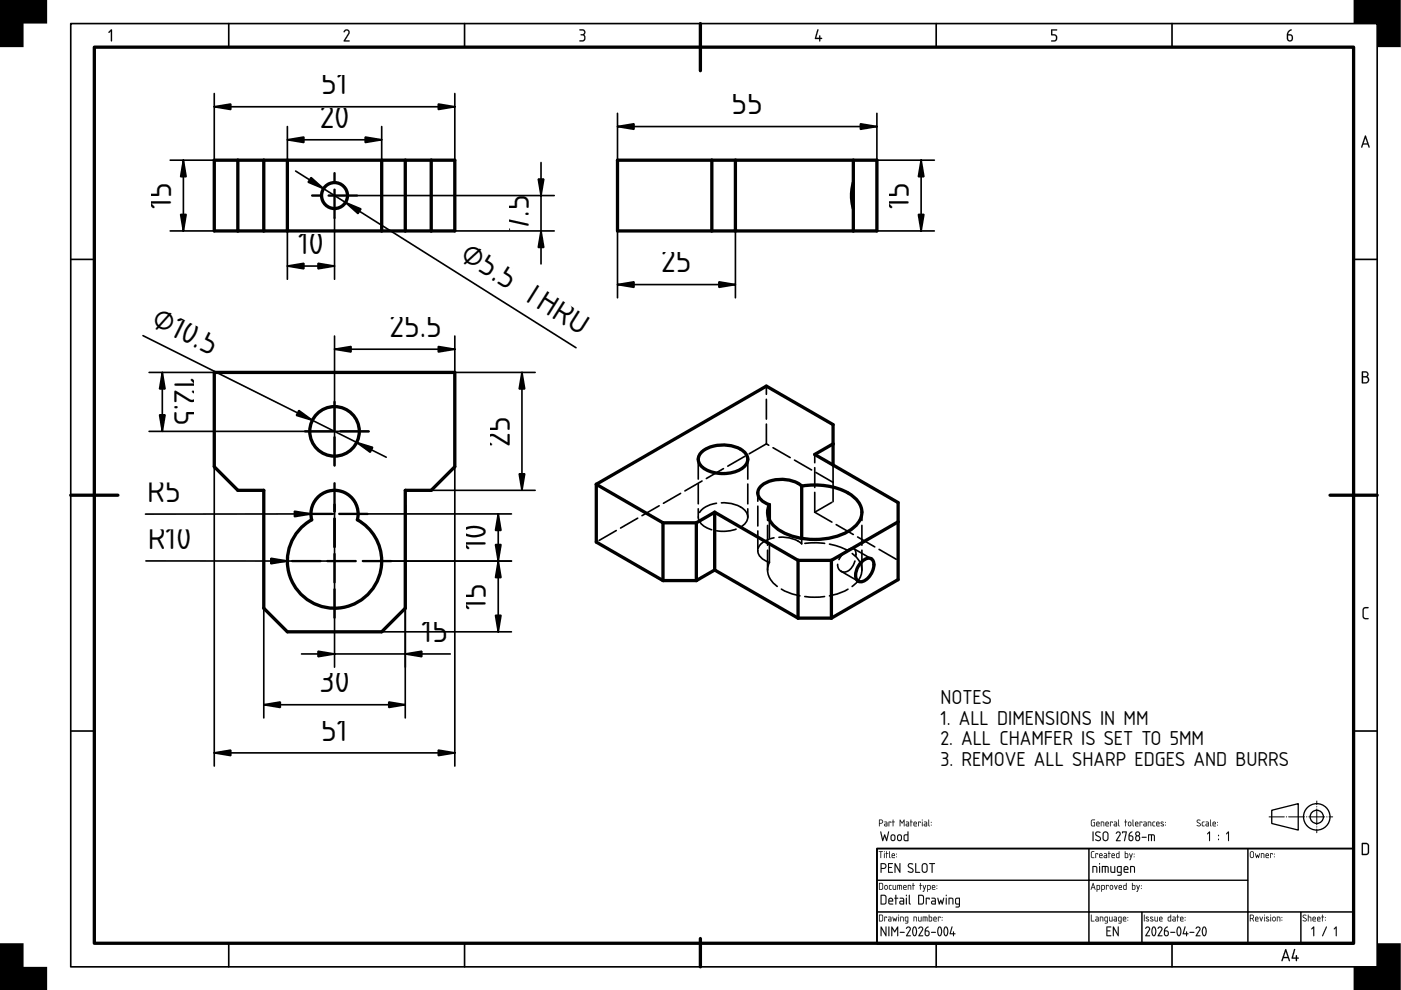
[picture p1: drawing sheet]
<svg xmlns="http://www.w3.org/2000/svg" width="297mm" height="210mm" viewBox="0 0 297 210" stroke-linecap="round" stroke-linejoin="round" font-family="sans-serif">
<defs><g id="words">
<g font-size="6.7">
<text x="68.1" y="20">51</text>
<text x="67.8" y="27">20</text>
<text x="155.1" y="24.2">55</text>
<text x="36.3" y="44.3" transform="rotate(-90 36.3 44.3)">15</text>
<text x="192.7" y="44.3" transform="rotate(-90 192.7 44.3)">15</text>
<text x="63.2" y="53.8">10</text>
<text x="112.1" y="49.2" transform="rotate(-90 112.1 49.2)">7.5</text>
<text x="97.3" y="54.9" transform="rotate(32 97.3 54.9)">⌀5.5 THRU</text>
<text x="140.2" y="57.7">25</text>
<text x="31.9" y="68.9" transform="rotate(27 31.9 68.9)">⌀10.5</text>
<text x="82.6" y="71.4">25.5</text>
<text x="37" y="80.2" transform="rotate(90 37 80.2)">12.5</text>
<text x="108.1" y="94.7" transform="rotate(-90 108.1 94.7)">25</text>
<text x="31.2" y="106.4">R5</text>
<text x="31.3" y="116.3">R10</text>
<text x="103" y="116.7" transform="rotate(-90 103 116.7)">10</text>
<text x="103" y="129.3" transform="rotate(-90 103 129.3)">15</text>
<text x="89.4" y="136.1">15</text>
<text x="67.8" y="146.8">30</text>
<text x="68.1" y="157">51</text>
</g>
<g font-size="4">
<text x="199.4" y="149.2">NOTES</text>
<text x="199.4" y="153.6">1. ALL DIMENSIONS IN MM</text>
<text x="199.4" y="158">2. ALL CHAMFER IS SET TO 5MM</text>
<text x="199.4" y="162.4">3. REMOVE ALL SHARP EDGES AND BURRS</text>
</g>
</g></defs>
<g fill="none" stroke="#000" stroke-width=".7">
<path d="M20 10h267v190h-267zM148.5 5v10M45.4 34h51v15h-51zM50.4 34v15M55.9 34v15M60.9 34v15M80.9 34v15M85.9 34v15M91.4 34v15M130.9 34h55v15h-55zM150.9 34v15M155.9 34v15"/>
<path d="M180.9 38.7a10 10 0 0 0 0 5.5M180.9 34v15M45.4 79h51v20l-5 5h-5.5v25l-5 5h-20l-5-5v-25h-5.5l-5-5zM148.7 95.9a7.6 7.6 0 0 1 9.1 0 2.09 2.09 0 0 1-.5 3.4 7.8 7.8 0 0 1-8.5-.4 1.98 1.98 0 0 1-.1-3zM176.6 94.1l-3.9 2.3 17.7 10.2v16.3l-14.1 8.2M176.6 98.6v-8.6l-14.1-8.1-36.1 20.8M15 105h10M67.2 105.6a5 5 0 0 1 6.1-1 5 5 0 0 1 2.5 5.6 10 10 0 0 1 2.8 15.1 10 10 0 0 1-15.4 0 10 10 0 0 1 2.9-15.1 5 5 0 0 1 1.1-4.6zM126.4 102.7v12.2l14.2 8.2M126.4 102.7l14.2 8.1M140.6 110.8v12.3M140.6 110.8h7"/>
<path d="M147.6 110.8v12.3M151.5 108.6l17.7 10.2M151.5 108.6v12.3M151.5 108.6l-3.9 2.2M163.1 107v3.2M169.2 118.8v12.3M169.2 118.8h7.1M170 103.1a14.3 14.3 0 0 1 11.1 2.3 4 4 0 0 1-.4 6.7 15.1 15.1 0 0 1-15.9 0 3.9 3.9 0 0 1-1.7-5.1M170 103.1a7.2 7.2 0 0 0-8.7 0 1.98 1.98 0 0 0 .5 3.3l1.3 .6M170 103.1v11.1M176.3 118.8v12.3M182.9 119a1.54 1.54 0 0 1 2.1-.3 3.6 3.6 0 0 1-1.8 4.5 1.16 1.16 0 0 1-1.3 0 1.16 1.16 0 0 1-.5-1.2 4.3 4.3 0 0 1 1.5-3z"/>
<path d="M190.4 110.6l-14.1 8.2M282 105h10M140.6 123.1h7M151.5 120.9l17.7 10.2M151.5 120.9l-3.9 2.2M169.2 131.1h7.1M148.5 199v6"/>
<circle cx="70.9" cy="41.5" r="2.75"/>
<circle cx="70.9" cy="91.5" r="5.3"/>
</g>
<g fill="none" stroke="#000" stroke-width=".35">
<path d="M15 5h277v200h-277zM45.4 19.8v29.2M48.5 5v5M96.4 19.8v29.2M98.5 5v5M198.5 5v5M248.5 5v5M36.1 34h55.3M38.9 34v15M45.4 22.6h51M60.9 26.8v7.2M60.9 29.6h20"/>
<path d="M62.7 36.3l59.4 37.4M80.9 26.8v7.2M114.7 34.5v21.5M130.9 24v39.1M130.9 26.8h55M185.9 34h12.2M185.9 24v25h12.2M195.3 34v15M15 55h5M36.1 49h81.4M60.9 56.4h10M60.9 46.2v13"/>
<path d="M70.9 46.2v13M75.7 41.5h41.8M155.9 49v14.1M287 55h5M30.3 71.2l51.6 25.7M31.6 79h46.6M34.4 79v12.5M45.4 79v83.4M70.9 71.2v27.5M70.9 74h25.5M85.9 79h27.6M96.4 71.2v91.2"/>
<path d="M110.7 79v25M130.9 60.3h25M31.6 91.5h46.6M30.9 118.9l40 .1M55.9 104v48.2M70.9 107v34.5M70.9 109h-40.1M77.9 119h30.5M77.9 109h30.5M105.6 109v25M113.5 104h-27.6v48.2M63.9 138.7h31.6"/>
<path d="M80.9 134h27.5M15 155h5M45.4 159.6h51M55.9 149.4h30M287 155h5M48.5 200v5M98.5 200v5M198.5 200v5M248.5 200v5"/>
</g>
<g fill="#000">
<path d="M0 0h10v5h-5v5h-5zM23.5 6.3l.3 .1v2.2l-.2 .2-.1-.2v-2l-.3 .4-.2-.1zM73 6.5a.64 .64 0 0 1 .9-.2 .64 .64 0 0 1 .1 .9l-.8 1.4h.8l.1 .2h-1.2l.9-1.7a.44 .44 0 0 0-.2-.6 .44 .44 0 0 0-.6 .4l-.1-.2zM122.9 6.2a.75 .75 0 0 1 1 .2 .75 .75 0 0 1-.1 1 .82 .82 0 0 1 .2 1.1 .82 .82 0 0 1-1.2 .2l.1-.1a.76 .76 0 0 0 1-.7l-.1-.3-.7-.1v-.2a.47 .47 0 0 0 .7-.2 .47 .47 0 0 0-.2-.6l-.7-.1zM173.3 6.2l.2 .2-.5 1.6h.7l.1-.5 .1 .5 .4 .2-.4 .1-.1 .5-.1-.5-.9-.1zM222.9 6.3l1.1-.1 .1 .1-.1 .2h-.9v.8a.8 .8 0 0 1 1 .5 .8 .8 0 0 1-.6 1l-.6-.1 .6-.1a.54 .54 0 0 0 .4-.6 .54 .54 0 0 0-.5-.5h-.5zM287 0h10v10h-5v-5h-5zM289.1 128.9l.3-.2h.7v.2l-.7 .1-.2 .2-.1 1.5 .3 .3h.7v.3h-.8l-.4-.4v-1.6zM0 200h5v5h5v5h-10zM292 200h5v10h-10v-5h5z"/>
<path d="M23.5 6.3l.3 .1v2.2l-.2 .2-.1-.2v-2l-.3 .4-.2-.1zM23.5 6.3l-.5 .6h.2l.3-.3 .1 2.2 .1-2.4z"/>
<path d="M73 6.4l.3-.2h.4l.3 .3 .2 .4-1 1.6h.8l.1 .3h-1.1l-.2-.2 1-1.5v-.5a.52 .52 0 0 0-.8 .3l-.2-.2zM73.1 6.3l-.2 .4h.2a.41 .41 0 0 1 .6-.2 .41 .41 0 0 1 .1 .6l-.9 1.7h1.2l-.1-.2h-.8l.8-1.4a.63 .63 0 0 0-.1-.8 .63 .63 0 0 0-.8-.1z"/>
<path d="M122.9 6.2h.8l.2 .2a.62 .62 0 0 1-.1 1h.1a.84 .84 0 0 1 .1 1.2 .84 .84 0 0 1-1.2 .1l1-.3a.6 .6 0 0 0 0-.7 .6 .6 0 0 0-.7-.2v-.2a.49 .49 0 0 0 .6-.1 .49 .49 0 0 0 .1-.6l-.9-.2zM122.9 6.3v.1l.9 .2 .1 .3-.1 .2-.7 .3 .7 .2a.63 .63 0 0 1 0 .8 .63 .63 0 0 1-.8 .2l-.2 .1a.81 .81 0 0 0 1.2-.2 .81 .81 0 0 0-.2-1.1 .71 .71 0 0 0 .1-1 .71 .71 0 0 0-.9-.2z"/>
<path d="M173.3 6.2l.2 .2-.5 1.6h.7l.1-.5 .1 .5 .4 .2-.4 .1-.1 .5-.1-.5h-.8l-.2-.1zM173.3 6.2l-.5 2 .9 .1 .1 .5 .1-.5 .4-.1-.4-.2v-.4h-.2v.4h-.7l.5-1.6z"/>
<path d="M222.9 6.2h1.1l.2 .1-.2 .2h-.9v.8h.6l.4 .4v.6l-.1 .3-.5 .2-.7-.1 .7-.2a.52 .52 0 0 0 .4-.5 .52 .52 0 0 0-.5-.5h-.5zM222.9 6.3v1.2l.9 .1 .1 .6-.2 .3-.8 .2 .6 .1a.79 .79 0 0 0 .6-1 .79 .79 0 0 0-1-.5v-.9l1-.1z"/>
<path d="M273.1 6.6l.6-.4 .1 .2a.79 .79 0 0 0-.6 .9 .75 .75 0 0 1 1 .8 .75 .75 0 0 1-1.2 .5l-.2-.4a1.82 1.82 0 0 1 .3-1.6zM273.1 7.5v.7a.4 .4 0 0 0 .4 .4 .4 .4 0 0 0 .4-.4l-.1-.6z"/>
<path d="M273.1 6.6l.8-.4v.2l-.5 .3-.3 .6h.6l.3 .2a1 1 0 0 1-.1 1.2v-.1a.62 .62 0 0 1-.9 0l-.2-.4a1.84 1.84 0 0 1 .3-1.6zM273.1 6.6h.1a1.89 1.89 0 0 0-.3 1.8 .69 .69 0 0 0 1 .3 .69 .69 0 0 0 .2-1l-.4-.4h-.6l.1-.5 .6-.4v-.1zM273.1 7.5l.1 1 .6-.1a.59 .59 0 0 0-.3-.9zM273.1 7.5l.7 .1a.51 .51 0 0 1 .1 .7 .51 .51 0 0 1-.7 .2z"/>
<path d="M289.4 28.7l.2 .1 .8 2.3-.1 .2-.3-.7h-1l-.2 .7-.2-.1zM289.4 28.8l-.8 2.4h.2l.2-.6h1l.3 .7 .1-.2-.8-2.3zM289.5 29.2l-.4 1.2h.8zM289.5 29.2l.4 1.2h-.8z"/>
<path d="M289.4 28.7l.2 .1 .8 2.3-.1 .2-.3-.7h-1l-.2 .7-.2-.1zM289.5 29.2l-.4 1.2h.8z"/>
<path d="M288.8 78.8l.6-.1a.65 .65 0 0 1 .7 .4 .65 .65 0 0 1-.2 .8 .77 .77 0 0 1 .4 .8 .77 .77 0 0 1-.7 .6h-.8zM289 80v1.1h.5a.52 .52 0 0 0 .5-.6 .52 .52 0 0 0-.5-.5zM289 79v.8h.5a.39 .39 0 0 0 .4-.4 .39 .39 0 0 0-.4-.4z"/>
<path d="M288.8 78.7h.8l.3 .1a.62 .62 0 0 1 0 1.1 .78 .78 0 0 1 .4 .8 .78 .78 0 0 1-.7 .6h-.9zM288.8 78.8v2.4l.8 .1a.76 .76 0 0 0 .7-.6 .76 .76 0 0 0-.4-.8 .63 .63 0 0 0 .2-.8 .63 .63 0 0 0-.7-.4zM289 80v1.1l.9-.2 .1-.4-.1-.3zM289 80h.5a.54 .54 0 0 1 .6 .5 .54 .54 0 0 1-.6 .6h-.5zM289 79v.8l.5-.1a.37 .37 0 0 0 .4-.3 .37 .37 0 0 0-.4-.4zM289 79h.5a.41 .41 0 0 1 .4 .4 .41 .41 0 0 1-.4 .4h-.5z"/>
<path d="M289.1 128.9a1.02 1.02 0 0 1 1.1-.1l-.2 .2h-.6l-.2 .3v1.5l.2 .2 .8 .1-.1 .2h-.8l-.4-.3v-1.7zM289.1 128.9l-.2 .4v1.6l.4 .3h.8v-.1l-.7-.1-.3-.3v-1.5l.3-.2 .7-.1v-.2h-.7z"/>
<path d="M186.5 173.9v.6h.3a.29 .29 0 0 0 .3-.3 .29 .29 0 0 0-.3-.3zM186.4 173.8h.4a.43 .43 0 0 1 .4 .4 .43 .43 0 0 1-.4 .4h-.3v.5l-.1 .1zM187.6 174.8l.1 .3h.3v-.3zM187.5 174.2h.5l.1 .3v.7h-.4a.29 .29 0 0 1-.3-.3 .29 .29 0 0 1 .3-.3h.3v-.2zM188.4 174.2l.6 .1-.1 .2-.1-.2h-.3v.9zM189.3 173.8l.1 .4 .3 .1h-.3l-.1 .9v-.9h-.2l.2-.1zM190.8 173.8l.5 .6 .5-.6v1.4l-.2-.1v-1l-.3 .5-.4-.5v1l-.1 .1zM192.2 174.8v.3h.4v-.3zM192.1 174.2h.5l.1 .3v.7h-.4a.29 .29 0 0 1-.3-.3 .29 .29 0 0 1 .3-.3h.3v-.2zM193.1 173.8l.1 .4 .3 .1h-.3l-.1 .9v-.9h-.2l.2-.1zM193.9 174.4l-.1 .2h.5l-.2-.2zM193.8 174.3a.36 .36 0 0 1 .5 0 .36 .36 0 0 1 0 .5h-.5l.1 .2 .5 .1-.4 .1a.57 .57 0 0 1-.2-.9zM194.7 174.2l.5 .1v.2l-.1-.2h-.3l-.1 .9zM195.5 174.2l.1 .1-.1 .9zM195.5 173.9a.09 .09 0 0 1 .1 0 .09 .09 0 0 1-.1 0zM196 174.8l.1 .3h.3v-.3zM195.9 174.2h.5l.2 .3-.1 .7h-.4a.29 .29 0 0 1-.3-.3 .29 .29 0 0 1 .3-.3h.3v-.2zM196.9 173.8h.1l.1 1.4-.3-.2zM197.4 174.9l.1 .1zM197.4 174.3l.1 .1z"/>
<path d="M186.5 173.9v.6h.3a.28 .28 0 0 0 .3-.3 .28 .28 0 0 0-.3-.3zM186.5 173.9h.3a.3 .3 0 0 1 .3 .3 .3 .3 0 0 1-.3 .3h-.3zM186.4 173.8h.6l.2 .4-.2 .4h-.5l-.1 .6zM186.4 173.8v1.4l.1-.6h.5l.2-.4-.2-.4zM187.6 174.8l.1 .2 .3 .1v-.3zM187.6 174.8h.4v.3l-.4-.1zM187.5 174.2h.5l.2 .3-.1 .7h-.4a.3 .3 0 0 1-.3-.3 .3 .3 0 0 1 .3-.3h.3v-.2l-.5-.1zM187.5 174.2l.5 .2v.2h-.3a.28 .28 0 0 0-.3 .3 .28 .28 0 0 0 .3 .3h.4v-.7l-.1-.3zM188.4 174.2l.6 .1-.1 .2-.1-.2h-.3v.9zM188.4 174.2l.1 1v-.9h.3l.1 .2 .1-.2zM189.3 173.8h.1v.4l.3 .1h-.3l-.1 .9v-.9h-.2l.2-.1zM189.3 173.8v.4l-.2 .1h.2v.9l.1-.9h.3l-.3-.1zM190.8 173.8l.5 .6 .5-.6v1.4l-.2-.1v-1l-.3 .5-.4-.5v1l-.1 .1zM190.8 173.8v1.4l.1-1.1 .4 .5 .3-.5 .1 1.1v-1.4l-.4 .6zM192.2 174.8l.1 .2 .3 .1v-.3zM192.2 174.8h.4v.3l-.4-.1zM192.1 174.2h.5l.1 .3v.7h-.4a.3 .3 0 0 1-.3-.3 .3 .3 0 0 1 .3-.3h.3v-.2l-.5-.1zM192.1 174.2l.5 .2v.2h-.3a.28 .28 0 0 0-.3 .3 .28 .28 0 0 0 .3 .3h.4v-.7l-.1-.3zM193.1 173.8h.1v.4l.3 .1h-.3l-.1 .9v-.9h-.2l.2-.1zM193.1 173.8v.4l-.2 .1h.2v.9l.1-.9h.3l-.3-.1zM193.9 174.4l-.1 .2h.5l-.2-.2zM193.9 174.4a.23 .23 0 0 1 .3 0 .23 .23 0 0 1 .1 .2h-.5zM193.8 174.3a.36 .36 0 0 1 .5 0 .36 .36 0 0 1 0 .5h-.5l.1 .2 .5 .1-.4 .1a.58 .58 0 0 1-.2-.9zM193.8 174.3l-.1 .2 .1 .6 .6 .1-.6-.3v-.1l.6-.1-.1-.4zM194.7 174.2l.5 .1v.2l-.1-.2h-.3l-.1 .9zM194.7 174.2v1l.1-.9h.3l.1 .2v-.2zM195.5 174.2l.1 .1-.1 .9zM195.5 174.2v1zM195.5 173.9a.1 .1 0 0 1 .2 0 .1 .1 0 0 1-.2 0zM195.5 173.8l.1 .1zM196 174.8l.1 .2 .3 .1v-.3zM196 174.8h.4v.3l-.4-.1zM195.9 174.2h.5l.2 .3v.7h-.5a.3 .3 0 0 1-.3-.3 .3 .3 0 0 1 .3-.3h.3v-.2l-.5-.1zM195.9 174.2l.5 .2v.2h-.3a.28 .28 0 0 0-.2 .3 .28 .28 0 0 0 .2 .3h.4l.1-.7-.2-.3zM196.9 173.8h.1l.1 1.4-.3-.2zM196.9 173.8l-.1 1.2 .3 .2zM197.4 174.9l.1 .1zM197.4 174.9l.1 .1zM197.4 174.3l.1 .2zM197.4 174.3l.1 .1z"/>
<path d="M186.7 176.3l.1 .1 .4 1.5 .4-1 .4 1 .3-1.5 .2-.1-.4 2h-.2l-.3-1-.3 1h-.2zM186.7 176.3l.4 2h.2l.3-1 .3 1h.1l.5-2-.2 .1-.3 1.5-.4-1-.4 1-.4-1.5zM189.1 177.2v.8l.4 .1 .1-.8-.2-.2zM189.1 177.2h.5l.1 .6a.33 .33 0 0 1-.3 .4 .33 .33 0 0 1-.4-.4zM189 177l.5-.1 .3 .3v.8l-.3 .3h-.4l-.3-.3v-.6zM189 177l-.2 .8a.5 .5 0 0 0 .5 .5 .5 .5 0 0 0 .5-.5l-.1-.8-.4-.1zM190.5 177.2l-.1 .8 .5 .1 .1-.8-.2-.2zM190.5 177.2h.4l.1 .6a.33 .33 0 0 1-.3 .4 .33 .33 0 0 1-.3-.4zM190.4 177l.5-.1 .3 .3v.8l-.3 .3h-.4l-.3-.3v-.6zM190.4 177l-.2 .8a.5 .5 0 0 0 .5 .5 .5 .5 0 0 0 .5-.5l-.1-.8-.4-.1zM191.8 177.2a.58 .58 0 0 0 0 .7 .58 .58 0 0 0 .6 .2v-1zM191.9 177.1h.5v1.1h-.3a.6 .6 0 0 1-.2-1.1zM191.7 177l.7-.1v-.5l.2-.1v2h-.8l-.2-.2zM191.7 177l-.1 1.1 .3 .2h.7v-2l-.2 .1v.5z"/>
<path d="M186.7 176.3l.1 .1 .4 1.5 .4-1 .4 1 .3-1.5 .2-.1-.4 2h-.2l-.3-1-.3 1h-.2zM189.1 177.2l-.1 .6a.32 .32 0 0 0 .4 .3 .32 .32 0 0 0 .2-.3l-.1-.6zM189 177l.3-.1 .4 .1 .1 .8a.51 .51 0 0 1-.5 .5 .51 .51 0 0 1-.5-.5v-.6zM190.5 177.2l-.1 .6a.32 .32 0 0 0 .3 .3 .32 .32 0 0 0 .3-.3l-.1-.6zM190.4 177l.3-.1 .4 .1 .1 .8a.51 .51 0 0 1-.5 .5 .51 .51 0 0 1-.5-.5v-.6zM191.9 177.1l-.1 .1a.59 .59 0 0 0 0 .7 .59 .59 0 0 0 .6 .2v-1zM191.7 177l.7-.1v-.5l.2-.1v2h-.8l-.2-.2z"/>
<path d="M231.7 176.3l.2 .1-.2 1.9zM232.3 176.4a.6 .6 0 0 1 1 .2h-.1a.46 .46 0 0 0-.5-.1 .46 .46 0 0 0-.3 .5l.7 .3a.56 .56 0 0 1 .2 .9 .56 .56 0 0 1-.8 .1l-.3-.2 .1-.1a.45 .45 0 0 0 .6 .2 .45 .45 0 0 0 .3-.5l-.9-.6-.1-.3zM234.1 176.6l-.1 1.2a.42 .42 0 0 0 .4 .3 .42 .42 0 0 0 .4-.4v-1l-.3-.2zM234 176.5a.62 .62 0 0 1 .6-.2 .62 .62 0 0 1 .4 .6v.8a.62 .62 0 0 1-.6 .6 .62 .62 0 0 1-.6-.5v-1.1zM236.7 176.5a.52 .52 0 0 1 .7-.1 .52 .52 0 0 1 .1 .7l-.6 1.1h.6l.1 .1h-1l.8-1.5-.3-.3-.5 .3zM237.9 176.3l1 .1-.5 1.9-.1-.1 .4-1.7h-.6l-.1 .2zM239.5 176.6l.6-.3-.6 .8a.6 .6 0 0 1 .8 .6 .6 .6 0 0 1-.9 .5l-.1-.3a1.45 1.45 0 0 1 .2-1.3zM239.5 177.3v.6a.32 .32 0 0 0 .3 .3 .32 .32 0 0 0 .3-.3l-.1-.5zM240.8 177.7a.4 .4 0 0 0 .8 0 .4 .4 0 0 0-.8 0zM240.9 176.8a.32 .32 0 0 0 .6 0 .32 .32 0 0 0-.6 0zM240.9 176.4a.52 .52 0 0 1 .7 .1 .52 .52 0 0 1-.1 .7 .61 .61 0 0 1 .2 .9 .61 .61 0 0 1-1 0 .61 .61 0 0 1 .2-.9l-.2-.4zM242.1 177.5h1l-.9 .1zM243.4 176.9l1.3 .1 .2 .3-.1 1-.1-.1-.1-1-.4-.1-.1 1.2-.1-1.2h-.4v1.1l-.2 .1z"/>
<path d="M231.7 176.3l.2 .1v1.8l-.2 .2-.1-.2zM231.7 176.3v2l.1-1.9zM232.3 176.4a.6 .6 0 0 1 1 .2h-.1a.45 .45 0 0 0-.5-.1 .45 .45 0 0 0-.2 .5l.9 .6-.1 .6a.68 .68 0 0 1-1.1-.2l.8 .1 .2-.3-1-.8zM232.4 176.4l-.2 .4 .1 .3 .9 .5a.44 .44 0 0 1-.3 .6 .44 .44 0 0 1-.5-.2h-.2l.1 .1a.6 .6 0 0 0 .8 .2 .6 .6 0 0 0 .2-.8l-.9-.7 .2-.3 .6 .1 .1-.2-.6-.1zM234.1 176.6l-.1 .3v1l.2 .2 .5-.1a1.42 1.42 0 0 0 .1-1.3l-.3-.2zM234.1 176.6l.3-.1 .3 .1a1.48 1.48 0 0 1 .1 1.3l-.4 .3-.4-.3v-1zM233.9 176.4l.5-.1 .4 .1 .2 .3v1a.63 .63 0 0 1-.6 .7 .63 .63 0 0 1-.6-.6v-1.1zM234 176.5l-.2 .4v.9l.2 .4a.67 .67 0 0 0 .8 0l.2-.3v-1a.62 .62 0 0 0-.4-.6 .62 .62 0 0 0-.6 .2zM236.7 176.5l.6-.2 .3 .3-.1 .5-.6 1h.6l.1 .2h-1l.8-1.5-.3-.3-.5 .3zM236.8 176.4l-.2 .4 .5-.3 .3 .3-.8 1.5h1l-.1-.1h-.7l.7-1.1a.5 .5 0 0 0-.1-.7 .5 .5 0 0 0-.6 0zM237.9 176.3l1 .1-.5 2-.1-.2 .4-1.7h-.6l-.1 .2zM237.9 176.3l.1 .4 .1-.2h.6l-.4 1.7 .1 .1 .5-1.9zM239.5 176.6l.6-.3-.6 .8 .7 .2 .1 .6-.2 .3-.3 .2-.4-.2-.1-.3a1.47 1.47 0 0 1 .2-1.3zM239.5 176.6a1.51 1.51 0 0 0-.2 1.4 .59 .59 0 0 0 .8 .1 .59 .59 0 0 0 .1-.8 .59 .59 0 0 0-.7-.2l.1-.3 .5-.5zM239.5 177.3l.1 .8h.4a.47 .47 0 0 0-.2-.8zM239.5 177.3l.5 .1a.41 .41 0 0 1 .1 .6 .41 .41 0 0 1-.5 .1zM241 177.4a.44 .44 0 0 0 .2 .7h.2a.4 .4 0 0 0 .1-.6 .4 .4 0 0 0-.5-.1zM241 177.4h.4a.41 .41 0 0 1 .1 .5 .41 .41 0 0 1-.5 .2l-.1-.2zM240.9 176.8a.3 .3 0 0 0 .6 0 .3 .3 0 0 0-.6 0zM240.9 176.8a.33 .33 0 0 1 .6 0 .33 .33 0 0 1-.6 0zM240.9 176.4a.53 .53 0 0 1 .7 .1 .53 .53 0 0 1-.1 .7 .62 .62 0 0 1 .2 .9 .62 .62 0 0 1-1 0 .62 .62 0 0 1 .2-.9l-.2-.4zM240.9 176.4l-.2 .4 .2 .4a.75 .75 0 0 0 0 1l.3 .1 .3-.1a.73 .73 0 0 0 0-1 .52 .52 0 0 0 0-.9zM242.1 177.4h.9l.1 .1-.9 .1zM242.1 177.5l.1 .1 .9-.1zM243.4 176.9l1.3 .1 .2 .3-.1 1-.2-.1v-1l-.4-.1-.1 1.3-.1-.2v-1.1h-.4v1.1l-.2 .1zM243.5 176.9l-.1 1.4 .2-.1v-1.1h.4l.1 1.2 .1-1.2h.4l.1 1.1 .1 .1v-1l-.1-.3z"/>
<path d="M231.4 173.9l.8-.1-.1 .1h-.5l-.2 .2 .2 .9 .4 .1v-.6l-.2-.1h.4v.8h-.7l-.2-.2zM231.4 173.9l-.1 1.1 .2 .2h.6v-.8h-.3l.2 .1v.6h-.4l-.2-1 .2-.2 .5-.1zM232.6 174.4v.2h.4l-.1-.2zM232.6 174.4a.23 .23 0 0 1 .3 0 .23 .23 0 0 1 .1 .2h-.4zM232.5 174.3a.36 .36 0 0 1 .5 0 .36 .36 0 0 1 .1 .5h-.5v.2l.6 .1-.5 .1a.58 .58 0 0 1-.2-.9zM232.6 174.3l-.2 .2 .1 .6 .6 .1-.5-.3v-.1l.5-.1v-.4zM233.4 174.2l.7 .1v.9l-.1-.1-.1-.7-.4-.1v.8l-.1 .1zM233.4 174.2v1l.1-.9 .4 .1 .2 .8-.1-.9zM234.6 174.4l-.1 .2h.4l-.1-.2zM234.5 174.4a.23 .23 0 0 1 .3 0 .23 .23 0 0 1 .1 .2h-.4zM234.5 174.3a.36 .36 0 0 1 .5 0 .36 .36 0 0 1 0 .5h-.5l.1 .2 .5 .1-.4 .1a.58 .58 0 0 1-.2-.9zM234.5 174.3l-.1 .2v.6l.7 .1-.6-.3v-.1l.6-.1-.1-.4zM235.4 174.2l.5 .1v.2l-.1-.2h-.3l-.1 .9zM235.4 174.2v1l.1-.9h.3l.1 .2v-.2zM236.3 174.8v.2l.4 .1v-.3zM236.3 174.8h.4v.3l-.4-.1zM236.2 174.2h.5l.1 .3v.7h-.4a.3 .3 0 0 1-.3-.3 .3 .3 0 0 1 .3-.3h.3v-.2l-.5-.1zM236.2 174.2l.5 .2v.2h-.3a.28 .28 0 0 0-.3 .3 .28 .28 0 0 0 .3 .3h.4v-.7l-.1-.3zM237.1 173.8h.2v1.4l-.2-.2zM237.1 173.8v1.2l.2 .2zM238.6 173.8h.1v.4l.3 .1h-.3l-.1 .9-.1-.9h-.1l.1-.1zM238.6 173.8v.4l-.2 .1h.2v.9l.1-.9h.3l-.3-.1zM239.4 174.4l-.1 .5 .3 .1 .1-.5zM239.4 174.4h.3v.4a.23 .23 0 0 1-.2 .3 .23 .23 0 0 1-.2-.2zM239.3 174.3l.3-.1 .2 .2v.6l-.2 .2h-.2l-.2-.2zM239.3 174.3l-.1 .5a.35 .35 0 0 0 .3 .4 .35 .35 0 0 0 .4-.3l-.1-.6zM240.1 173.8h.2v1.4l-.2-.2zM240.2 173.8l-.1 1.2 .2 .2zM240.8 174.4v.2h.4l-.1-.2zM240.8 174.4a.23 .23 0 0 1 .3 0 .23 .23 0 0 1 .1 .2h-.4zM240.8 174.3a.36 .36 0 0 1 .5 0 .36 .36 0 0 1 0 .5h-.5v.2l.6 .1-.5 .1a.58 .58 0 0 1-.1-.9zM240.8 174.3l-.1 .2v.6l.6 .1-.5-.3v-.1l.5-.1v-.4zM241.6 174.2l.6 .1-.1 .2v-.2h-.3l-.1 .9zM241.6 174.2l.1 1v-.9h.4v.2l.1-.2zM242.6 174.8v.2l.4 .1v-.3zM242.6 174.8h.4v.3l-.4-.1zM242.5 174.2h.5l.1 .3v.7h-.4a.3 .3 0 0 1-.3-.3 .3 .3 0 0 1 .3-.3h.3l-.1-.2-.4-.1zM242.5 174.2l.5 .2v.2h-.3a.28 .28 0 0 0-.3 .3 .28 .28 0 0 0 .3 .3h.4v-.7l-.2-.3zM243.4 174.2l.6 .1 .1 .9-.2-.1v-.7l-.4-.1v.8l-.1 .1zM243.4 174.2v1l.1-.9 .4 .1 .2 .8-.1-.9zM244.4 174.3l.5-.1-.4 .3v.5l.4 .1v.1h-.4l-.2-.2zM244.4 174.3l-.1 .5a.31 .31 0 0 0 .2 .4 .31 .31 0 0 0 .4-.1l-.4-.1v-.5l.4-.3zM245.3 174.4v.2h.4l-.1-.2zM245.3 174.4a.23 .23 0 0 1 .3 0 .23 .23 0 0 1 .1 .2h-.4zM245.2 174.3h.1a.36 .36 0 0 1 .4 0 .36 .36 0 0 1 .1 .5h-.5v.2l.6 .1-.5 .1a.58 .58 0 0 1-.2-.9zM245.3 174.3l-.2 .2 .1 .6 .6 .1-.5-.3v-.1l.5-.1v-.4zM246.1 174.3h.6l-.5 .2 .6 .4a.35 .35 0 0 1-.3 .3 .35 .35 0 0 1-.4-.2l.5-.1-.5-.3zM246.1 174.3v.3l.6 .3-.6 .2 .6 .1 .1-.4-.6-.3 .5-.2zM247 174.9l.2 .1zM247.1 174.9l.1 .1zM247 174.3l.2 .2zM247.1 174.3l.1 .1z"/>
<path d="M231.4 173.9l.7-.1-.5 .1-.2 .2 .2 1h.4v-.6l-.2-.1h.4l-.1 .8h-.6l-.2-.2zM232.6 174.4v.2h.4l-.1-.2zM232.5 174.3a.36 .36 0 0 1 .5 0 .36 .36 0 0 1 .1 .5h-.5v.2l.5 .1-.4 .1a.57 .57 0 0 1-.2-.9zM233.4 174.2l.6 .1 .1 .9-.1-.1-.1-.7-.4-.1v.8l-.1 .1zM234.6 174.4l-.1 .2h.4l-.1-.2zM234.5 174.3a.36 .36 0 0 1 .5 0 .36 .36 0 0 1 0 .5h-.5v.2l.6 .1-.4 .1a.57 .57 0 0 1-.2-.9zM235.4 174.2l.5 .1v.2l-.1-.2h-.3l-.1 .9zM236.3 174.8v.3h.4v-.3zM236.2 174.2h.5l.1 .3v.7h-.4a.29 .29 0 0 1-.3-.3 .29 .29 0 0 1 .3-.3h.3v-.2zM237.1 173.8h.1l.1 1.4-.2-.2zM238.6 173.8l.1 .4 .3 .1h-.3l-.1 .9-.1-.9h-.1l.1-.1zM239.4 174.4l-.1 .5a.22 .22 0 0 0 .2 .2 .22 .22 0 0 0 .2-.3v-.4zM239 174.7a.5 .5 0 0 1 1 0 .5 .5 0 0 1-1 0zM240.2 173.8h.1v1.4l-.2-.2zM240.8 174.4v.2h.4l-.1-.2zM240.8 174.3a.36 .36 0 0 1 .4 0 .36 .36 0 0 1 .1 .5h-.5v.2l.6 .1-.5 .1a.57 .57 0 0 1-.1-.9zM241.6 174.2l.6 .1-.1 .2v-.2h-.3l-.1 .9zM242.6 174.8v.3h.4v-.3zM242.5 174.2h.4l.2 .3v.7h-.4a.29 .29 0 0 1-.3-.3 .29 .29 0 0 1 .3-.3h.3v-.2zM243.4 174.2l.6 .1 .1 .9-.2-.1v-.7l-.4-.1v.8l-.1 .1zM244.4 174.3l.5-.1-.4 .2v.5l.4 .2a.36 .36 0 0 1-.4 .1 .36 .36 0 0 1-.2-.4zM245.3 174.4v.2h.4l-.1-.2zM245.3 174.3a.36 .36 0 0 1 .4 0 .36 .36 0 0 1 .1 .5h-.5v.2l.6 .1-.5 .1a.57 .57 0 0 1-.1-.9zM246.1 174.3h.6l-.5 .2 .6 .4a.38 .38 0 0 1-.3 .3 .38 .38 0 0 1-.4-.2l.6-.1-.6-.3zM247.1 174.9l.1 .1zM247.1 174.3l.1 .1z"/>
<path d="M253.8 173.9l.5-.1 .2 .1-.1 .1a.32 .32 0 0 0-.3-.1 .32 .32 0 0 0-.2 .3l.7 .5-.1 .4a.39 .39 0 0 1-.4 .1 .39 .39 0 0 1-.3-.3l.5 .2 .1-.3-.6-.5zM253.8 173.9v.4l.7 .5-.2 .3-.5-.2v.2a.41 .41 0 0 0 .6 .1 .41 .41 0 0 0 0-.7l-.5-.2v-.2l.6-.2zM254.9 174.3l.5-.1-.4 .3v.5l.4 .1v.1h-.4l-.2-.2zM254.9 174.3l-.1 .5a.31 .31 0 0 0 .2 .4 .31 .31 0 0 0 .4-.1l-.4-.1-.1-.5 .5-.3zM255.8 174.8v.2l.4 .1v-.3zM255.8 174.8h.4v.3l-.4-.1zM255.7 174.2h.4l.2 .3v.7h-.4a.3 .3 0 0 1-.3-.3 .3 .3 0 0 1 .3-.3h.3l-.1-.2-.4-.1zM255.7 174.2l.5 .2v.2h-.3a.28 .28 0 0 0-.3 .3 .28 .28 0 0 0 .3 .3h.4v-.7l-.2-.3zM256.6 173.8h.1l.1 1.4-.2-.2zM256.6 173.8v1.2l.2 .2zM257.3 174.4l-.1 .2h.5l-.2-.2zM257.3 174.4a.23 .23 0 0 1 .3 0 .23 .23 0 0 1 .1 .2h-.5zM257.2 174.3a.36 .36 0 0 1 .5 0 .36 .36 0 0 1 0 .5h-.5l.1 .2 .5 .1-.4 .1a.58 .58 0 0 1-.2-.9zM257.2 174.3l-.1 .2 .1 .6 .6 .1-.6-.3v-.1l.6-.1-.1-.4zM258.1 174.9l.1 .1zM258.1 174.9l.1 .1zM258.1 174.3l.1 .2zM258.1 174.3l.1 .1z"/>
<path d="M253.8 173.9l.5-.1 .2 .1-.1 .1a.32 .32 0 0 0-.3-.1 .32 .32 0 0 0-.2 .3l.5 .3a.38 .38 0 0 1 0 .6 .38 .38 0 0 1-.6-.2 .37 .37 0 0 0 .6-.1l-.6-.5zM254.9 174.3l.5-.1-.4 .2-.1 .5 .5 .2a.36 .36 0 0 1-.4 .1 .36 .36 0 0 1-.2-.4zM255.8 174.8v.3h.4v-.3zM255.7 174.2h.4l.2 .3v.7h-.4a.29 .29 0 0 1-.3-.3 .29 .29 0 0 1 .3-.3h.3l-.1-.2zM256.6 173.8h.1l.1 1.4-.2-.2zM257.3 174.4l-.1 .2h.5l-.2-.2zM257.2 174.3a.36 .36 0 0 1 .5 0 .36 .36 0 0 1 0 .5h-.5l.1 .2 .5 .1-.4 .1a.57 .57 0 0 1-.2-.9zM258.1 174.9l.1 .1zM258.1 174.3l.1 .1z"/>
<path d="M256.3 176.3l.3 .1-.2 2-.1-.2 .1-1.6-.3 .3-.2-.1zM256.3 176.3l-.4 .5h.2l.3-.2v1.7l.1-1.9zM258.3 177.8h.1v.3h-.1zM258.3 177.9v.2h.1v-.2zM258.3 177h.1v.3h-.1zM258.3 177v.2h.1v-.2zM260.4 176.3l.2 .1-.1 2-.1-.2v-1.6l-.3 .3-.2-.1zM260.4 176.3l-.4 .5h.1l.3-.2 .1 1.7 .1-1.9z"/>
<path d="M256.3 176.3l.2 .1-.1 1.9-.1-1.7-.2 .3-.2-.1zM258.3 177.9h.1v.2h-.1zM258.3 177h.1v.3h-.1zM260.4 176.3l.2 .1-.1 1.9-.1-1.7-.3 .3-.1-.1z"/>
<path d="M186.3 180.5h.9l-.4 .1-.1 1.3v-1.3h-.4zM186.3 180.5l.4 .1v1.3l.1-1.3 .4-.1zM187.4 180.9l.2 .1-.1 .9zM187.4 180.9l.1 1zM187.4 180.6a.1 .1 0 0 1 .2 0 .1 .1 0 0 1-.2 0zM187.4 180.5l.1 .2zM187.9 180.5l.2 .1-.1 .3 .3 .1-.3 .1v.8l-.1-.8-.1-.1 .1-.1zM187.9 180.5v.4l-.1 .1h.1l.1 .9v-.9h.3l-.3-.1zM188.5 180.5l.2 .1v1.3l-.2-.2zM188.6 180.5l-.1 1.2 .2 .2zM189.2 181.1v.3h.4l-.1-.3zM189.2 181.1a.23 .23 0 0 1 .3 0 .23 .23 0 0 1 .1 .3h-.4zM189.2 181a.36 .36 0 0 1 .5 0 .36 .36 0 0 1 0 .5h-.5v.2l.6 .2h-.5a.58 .58 0 0 1-.1-.9zM189.2 181l-.2 .3 .1 .5 .6 .1-.5-.3v-.1h.5v-.5zM190 181.6l.2 .2zM190.1 181.6l.1 .1zM190 181l.2 .2zM190.1 181l.1 .2z"/>
<path d="M186.3 180.5h.9l-.4 .1-.1 1.3v-1.3zM187.4 180.9l.2 .1-.1 .9zM187.4 180.6a.1 .1 0 0 1 .2 0 .1 .1 0 0 1-.2 0zM187.9 180.5l.1 .4 .3 .1-.3 .1v.8l-.1-.8-.1-.1 .1-.1zM188.5 180.5l.2 .1v1.3l-.2-.2zM189.2 181.1v.3h.4l-.1-.3zM189.2 181a.36 .36 0 0 1 .4 0 .36 .36 0 0 1 .1 .5h-.5v.2l.6 .2h-.5a.57 .57 0 0 1-.1-.9zM190 181.6l.2 .1zM190 181l.2 .2z"/>
<path d="M186.5 194.1v1.1h.4l.2-.2v-.8zM186.4 193.9h.6l.2 .2v.9l-.2 .3h-.6zM187.5 194.4h.6l-.1 .2-.1-.1h-.3v.9zM188.5 195v.2h.4v-.3zM188.4 194.4h.4l.2 .2v.7l-.4 .1a.29 .29 0 0 1-.3-.3 .29 .29 0 0 1 .3-.3h.3l-.1-.2zM189.2 194.4l.3 .7 .2-.5 .2 .5 .3-.7-.2 1-.3-.5-.2 .5zM190.5 194.4h.1l-.1 1zM190.5 194a.09 .09 0 0 1 .1 0 .09 .09 0 0 1-.1 0zM190.9 194.4h.6l.1 .9h-.1l-.1-.8h-.4v.8h-.1zM192 194.5v.6l.4 .1v-.7zM191.9 194.4h.6l.1 1.1a.36 .36 0 0 1-.7 .2l.5-.1v-.2l-.4-.1-.1-.1zM193.7 194.4h.6l.1 .9h-.1l-.1-.8h-.4v.8h-.1zM194.7 194.4l.2 .8h.3v-.8h.2v.9h-.7zM195.7 194.4h.8l.1 .9h-.1v-.8h-.3l-.1 .9v-.9h-.3v.8h-.2zM197 194.5v.7h.5v-.6zM196.9 193.9l.2 .5 .5 .1v.6l-.1 .2h-.6zM198.1 194.6l-.1 .2h.5l-.2-.3zM198 194.4a.36 .36 0 0 1 .5 0 .36 .36 0 0 1 0 .5h-.5l.1 .3 .5 .1-.4 .1a.57 .57 0 0 1-.2-1zM198.9 194.4h.5v.2l-.1-.1h-.3l-.1 .9zM199.7 195l.1 .2zM199.7 194.4l.1 .2z"/>
<path d="M186.5 194.1v1.1h.4l.2-.2v-.8zM186.5 194.1l.6 .1v.8l-.1 .2h-.5zM186.4 193.9h.6l.2 .2v.9l-.2 .4h-.6zM186.4 193.9v1.4h.6l.2-.3v-.9l-.2-.1zM187.5 194.4h.6l-.1 .2-.1-.1h-.3v.9zM187.5 194.4l.1 1v-.9h.3l.1 .1 .1-.2zM188.5 195v.2h.4v-.3zM188.4 195l.5-.1v.3h-.4zM188.4 194.4h.4l.2 .2v.8h-.4a.3 .3 0 0 1-.3-.3 .3 .3 0 0 1 .3-.3h.3l-.1-.2-.4-.1zM188.4 194.4l.5 .2v.2h-.3a.28 .28 0 0 0-.3 .3 .28 .28 0 0 0 .3 .3l.4-.1v-.7l-.2-.2zM189.2 194.4h.2l.1 .7 .2-.5 .2 .5 .3-.7-.2 1-.3-.5-.2 .5zM189.2 194.4l.3 .9 .2-.4 .3 .4 .2-.9-.3 .7-.2-.4-.2 .4zM190.5 194.4h.1l-.1 1zM190.5 194.4v1zM190.5 194a.1 .1 0 0 1 .2 0 .1 .1 0 0 1-.2 0zM190.5 193.9l.1 .2zM190.9 194.4h.6l.1 .9h-.2v-.8h-.4v.8h-.1zM190.9 194.4v.9l.1-.8h.4l.2 .8-.1-.8zM192 194.5v.6l.4 .1v-.7zM192 194.5h.4v.7h-.4zM191.9 194.4h.7v1.1l-.2 .3-.5-.1 .5-.1v-.2h-.4l-.1-.2zM191.9 194.4v.8l.1 .1 .4 .1v.1l-.5 .2a.41 .41 0 0 0 .7-.2l-.1-1.1zM193.7 194.4h.6l.1 .9h-.1l-.1-.8h-.4v.8h-.1zM193.7 194.4v.9l.1-.8h.4l.2 .8-.1-.8zM194.7 194.4h.1v.7l.4 .1v-.8h.2v1l-.7-.1zM194.7 194.4v.9h.7v-.9l-.1 .8h-.4l-.1-.1zM195.7 194.4h.9v.9h-.1v-.8h-.3l-.1 .9v-.9h-.3v.8l-.2 .1zM195.7 194.4v.9l.1-.8h.3v.9l.1-.9h.3l.1 .8-.1-.9zM197 194.5v.7h.4l.1-.6zM197 194.5l.5 .1v.6h-.5zM196.9 193.9l.2 .1v.4h.4l.1 .1v.7l-.1 .2-.6-.1zM196.9 193.9v1.4h.6l.1-.2v-.6l-.6-.1zM198.1 194.6l-.1 .2h.5l-.2-.3zM198.1 194.6a.23 .23 0 0 1 .3-.1 .23 .23 0 0 1 .1 .3h-.5zM198 194.4a.36 .36 0 0 1 .5 0 .36 .36 0 0 1 0 .5h-.5l.1 .3 .5 .1-.4 .1a.58 .58 0 0 1-.2-1zM198 194.5l-.1 .2 .1 .6h.6l-.6-.2v-.2h.6l-.1-.4zM198.9 194.4h.5v.2l-.1-.1h-.3l-.1 .9zM198.9 194.4v1l.1-.9h.3l.1 .1v-.2zM199.7 195l.1 .2zM199.7 195l.1 .2zM199.7 194.4l.1 .2zM199.7 194.5l.1 .1z"/>
<path d="M186.5 187.3v1.2h.4l.2-.2v-.8zM186.4 187.2h.6l.2 .2v.9l-.2 .3h-.6zM187.7 187.8l-.1 .5a.22 .22 0 0 0 .3 .2 .22 .22 0 0 0 .2-.2l-.1-.5zM187.4 188.1a.47 .47 0 0 1 .9 0 .47 .47 0 0 1-.9 0zM188.5 187.7l.5-.1-.3 .2-.1 .5 .4 .3a.36 .36 0 0 1-.4 0 .36 .36 0 0 1-.1-.3zM189.3 187.7l.2 .8h.3v-.8h.2v.9h-.7zM190.3 187.6l.9 .1v.9h-.1v-.8h-.3l-.1 .8v-.8h-.3v.8h-.1zM191.7 187.9l-.1 .2h.5l-.1-.3zM191.6 187.7a.36 .36 0 0 1 .5 0 .36 .36 0 0 1 .1 .5h-.6l.1 .3 .5 .1h-.4a.57 .57 0 0 1-.2-.9zM192.5 187.6l.6 .1 .1 .9-.1-.1-.1-.7h-.4v.8h-.1zM193.5 187.2l.2 .4 .3 .1-.3 .1-.1 .8-.1-.8-.1-.1 .1-.1zM195.1 187.2l.1 .4 .3 .1-.3 .1-.1 .8v-.8l-.2-.1 .2-.1zM195.6 187.7l.4 .7 .2-.7h.2l-.6 1.4-.2-.1 .3-.4zM196.7 187.8v.7h.4l.1-.6zM196.6 187.7l.4-.1a.54 .54 0 0 1 .3 .7 .54 .54 0 0 1-.6 .3v.5zM197.8 187.9l-.1 .2h.5l-.2-.3zM197.7 187.7a.36 .36 0 0 1 .5 0 .36 .36 0 0 1 0 .5h-.5l.1 .3 .5 .1h-.4a.57 .57 0 0 1-.2-.9zM198.6 188.3l.1 .2zM198.6 187.7l.1 .2z"/>
<path d="M186.5 187.3v1.2h.4l.2-.2v-.8zM186.5 187.3l.6 .2v.8l-.1 .2h-.5zM186.4 187.2h.6l.2 .2v.9l-.2 .3h-.6zM186.4 187.2v1.4h.6l.2-.3v-.9l-.2-.2zM187.7 187.8v.6l.3 .1 .1-.6zM187.7 187.8h.3l.1 .5a.23 .23 0 0 1-.2 .2 .23 .23 0 0 1-.3-.2zM187.6 187.7l.4-.1 .2 .2v.6l-.2 .2h-.3l-.2-.2zM187.6 187.7l-.1 .6a.35 .35 0 0 0 .4 .3 .35 .35 0 0 0 .3-.3l-.1-.6zM188.5 187.7l.5-.1-.4 .3 .1 .6h.3v.1h-.4l-.1-.1zM188.6 187.7l-.1 .6a.31 .31 0 0 0 .1 .3 .31 .31 0 0 0 .4-.1h-.4v-.6l.4-.2zM189.3 187.7h.1v.7l.4 .1v-.8h.2v.9h-.7zM189.3 187.7v.9h.7v-.9l-.1 .8h-.4l-.1-.1zM190.3 187.6l.9 .1v.9h-.1v-.8h-.3l-.1 .9v-.9h-.3v.8h-.2zM190.3 187.7v.9l.1-.8h.3v.8l.1-.8h.3l.1 .8-.1-.9zM191.7 187.9l-.1 .2h.5l-.1-.3zM191.7 187.9a.23 .23 0 0 1 .3-.1 .23 .23 0 0 1 .1 .3h-.5zM191.6 187.7a.36 .36 0 0 1 .5 0 .36 .36 0 0 1 .1 .5h-.6l.1 .3 .5 .1-.4 .1a.58 .58 0 0 1-.2-1zM191.6 187.7l-.1 .3 .1 .6h.6l-.6-.3v-.1h.6l-.1-.4zM192.5 187.6l.6 .1 .1 .9-.2-.1v-.7h-.4v.8h-.1zM192.5 187.7v.9l.1-.8h.4l.2 .8-.1-.9zM193.5 187.2l.2 .1v.3l.3 .1-.3 .1-.1 .9-.1-.9-.1-.1 .1-.1zM193.5 187.2v.5h-.1l.1 .1 .1 .8v-.8l.3-.1h-.3zM195.1 187.2l.1 .1v.3l.3 .1-.3 .1-.1 .9v-.9l-.2-.1 .2-.1zM195.1 187.2v.5h-.2l.2 .1v.8l.1-.8 .3-.1h-.3zM195.6 187.7l.4 .7 .2-.7h.2l-.6 1.4-.2-.1 .3-.4zM195.7 187.7l.2 .9-.3 .4 .2 .1 .5-1.4h-.1l-.2 .7zM196.7 187.8v.7h.4v-.7zM196.7 187.8l.5 .1-.1 .6h-.4zM196.6 187.7h.6l.1 .2v.7h-.6v.5zM196.6 187.7v1.4l.1-.5h.3a.59 .59 0 0 0 .1-.9zM197.8 187.9l-.1 .2h.5l-.2-.3zM197.8 187.9a.23 .23 0 0 1 .3-.1 .23 .23 0 0 1 .1 .3h-.5zM197.7 187.7a.36 .36 0 0 1 .5 0 .36 .36 0 0 1 0 .5h-.5l.1 .3 .5 .1-.4 .1a.58 .58 0 0 1-.2-1zM197.7 187.7l-.1 .3 .1 .6h.6l-.6-.3v-.1h.6l-.1-.4zM198.6 188.3l.1 .2zM198.6 188.3l.1 .2zM198.6 187.7l.1 .2zM198.6 187.7l.1 .2z"/>
<path d="M186.9 189.9v1.7h.6l.2-.3v-1.2l-.1-.2zM186.7 189.7l.9 .1 .3 .2v1.3l-.3 .4-.9 .1zM188.6 190.7l-.1 .3h.7l-.2-.4zM188.5 190.5a.52 .52 0 0 1 .7 0 .52 .52 0 0 1 .1 .7h-.8l.1 .3 .8 .2-.7 .1a.82 .82 0 0 1-.2-1.3zM189.9 189.7l.1 .1v.5l.4 .2h-.4l-.1 1.3-.1-1.3-.2-.1 .2-.1zM190.9 191.2l.1 .4h.5v-.4zM190.8 190.4h.7l.2 .3v1.1h-.6a.41 .41 0 0 1-.4-.4 .41 .41 0 0 1 .4-.4h.4v-.3l-.7-.2zM192.1 190.4h.2l-.1 1.4zM192.1 189.9a.13 .13 0 0 1 .2 0 .13 .13 0 0 1-.2 0zM192.7 189.7l.2 .1v1.6l.2 .3-.1 .1-.3-.3zM194.9 189.9v1.7h.6l.2-.3v-1.2l-.2-.2zM194.7 189.7l.9 .1 .3 .2v1.3l-.3 .4-.9 .1zM196.3 190.4h.8l-.1 .3-.1-.2h-.4l-.1 1.3zM197.6 191.2l.1 .4h.5v-.4zM197.5 190.4h.7l.2 .3v1.1h-.6a.41 .41 0 0 1-.4-.4 .41 .41 0 0 1 .4-.4h.4v-.3l-.7-.2zM198.8 190.4h.1l.3 .9 .3-.5 .3 .5 .2-.9h.2l-.4 1.4-.1-.1-.2-.6-.2 .6-.2 .1zM200.6 190.4h.1l-.1 1.4zM200.5 189.9a.15 .15 0 0 1 .3 0 .15 .15 0 0 1-.3 0zM201.1 190.4a.67 .67 0 0 1 .8 0 .67 .67 0 0 1 .2 .7l-.1 .7-.1-1.1-.6-.2v1.2h-.2zM202.8 190.6l-.1 .8 .6 .2v-1.1zM202.6 190.5l.9-.1v1.6a.6 .6 0 0 1-.9 .3l.7-.1v-.4h-.4a.89 .89 0 0 1-.3-1.3z"/>
<path d="M186.9 189.9v1.7h.6l.2-.3v-1.2l-.1-.1zM186.9 189.9h.7l.1 .2 .1 1.2a.67 .67 0 0 1-.9 .3zM186.7 189.7h.9l.3 .3 .1 1.3-.3 .5h-1zM186.7 189.8v1.9h.9l.3-.4v-1.3l-.3-.2zM188.6 190.7l-.1 .3h.7l-.2-.4zM188.6 190.6a.33 .33 0 0 1 .4 0 .33 .33 0 0 1 .2 .4h-.7zM188.5 190.5a.52 .52 0 0 1 .7 0 .52 .52 0 0 1 .1 .7h-.8l.1 .3 .8 .2-.7 .1a.86 .86 0 0 1-.2-1.3zM188.5 190.5l-.2 .3 .1 .9 .9 .1v-.2l-.7-.1-.1-.2v-.2h.8l-.1-.6-.3-.2zM189.8 189.7l.2 .1v.5l.5 .2h-.5l-.1 1.3-.1-1.3-.2-.1 .2-.1zM189.9 189.8l-.1 .6h-.2l.2 .1 .1 1.3 .1-1.3h.4l-.4-.1v-.6zM190.9 191.2l.1 .4h.5v-.4zM190.9 191.2l.6-.1v.5l-.6-.1zM190.8 190.3l.7 .1 .2 .3v1.1h-.6a.43 .43 0 0 1-.5-.4 .43 .43 0 0 1 .5-.5l.4 .1v-.3l-.7-.2zM190.8 190.4v.1l.7 .1v.4h-.4a.4 .4 0 0 0-.4 .4 .4 .4 0 0 0 .4 .4l.5-.1 .1-1-.3-.3zM192.1 190.4h.2l-.1 1.4-.1-.1zM192.1 190.4l.1 1.4 .1-1.4zM192.1 189.9a.14 .14 0 0 1 .2 0 .14 .14 0 0 1-.2 0zM192.1 189.7v.3h.1v-.3zM192.7 189.7l.2 .1v1.6l.2 .3-.1 .1-.3-.3zM192.7 189.8v1.7l.3 .3-.1-2zM194.9 189.9v1.7h.6l.2-.3v-1.2l-.2-.1zM194.8 189.9h.7l.2 .2v1.2a.67 .67 0 0 1-.9 .3zM194.7 189.7h.9l.3 .3v1.3l-.3 .5h-.9zM194.7 189.8v1.9h.9l.3-.4v-1.3l-.3-.2zM196.3 190.4h.8l-.1 .4-.1-.3h-.4v1.2l-.1 .1zM196.3 190.4l.1 1.4 .1-1.3h.4l.1 .2 .1-.3zM197.7 191.2v.4h.5v-.4zM197.6 191.2l.6-.1v.5l-.6-.1zM197.5 190.3l.7 .1 .2 .3v1.1h-.6a.43 .43 0 0 1-.4-.4 .43 .43 0 0 1 .4-.5l.4 .1v-.3l-.7-.2zM197.5 190.4v.1l.7 .1v.4h-.4a.4 .4 0 0 0-.4 .4 .4 .4 0 0 0 .4 .4l.6-.1v-1l-.2-.3zM198.8 190.4h.1l.3 .9 .3-.6 .3 .6 .2-.9h.2l-.3 1.4-.2-.1-.2-.6-.2 .6-.2 .1zM198.8 190.4l.3 1.4 .4-.7 .2 .6 .1 .1 .4-1.4h-.2l-.2 1-.3-.6-.3 .6-.3-1zM200.5 190.4h.2l-.1 1.4-.1-.1zM200.6 190.4v1.4l.1-1.4zM200.5 189.9a.15 .15 0 0 1 .3 0 .15 .15 0 0 1-.3 0zM200.6 189.7v.3h.1v-.3zM201.1 190.3l.9 .2 .1 1.3-.2-.2v-1l-.6-.1v1.2l-.2 .1zM201.1 190.4v1.3h.2v-1.2l.6 .2 .1 1.1 .1-.7a.66 .66 0 0 0-.2-.7 .66 .66 0 0 0-.8 0zM202.8 190.6l-.1 .8 .6 .2v-1.1zM202.8 190.6l.5-.1v1.1l-.6-.1zM202.6 190.5l.8-.2 .1 .2-.1 1.8-.8 .1v-.2h.6l.1-.2v-.2h-.4a.9 .9 0 0 1-.3-1.3zM202.6 190.5l-.1 .2 .1 1 .7 .1a.62 .62 0 0 1-.7 .5 .59 .59 0 0 0 .9-.3v-1.6z"/>
<path d="M186.9 183.2v.8h.5a.42 .42 0 0 0 .3-.4 .42 .42 0 0 0-.4-.4zM186.7 183h.6a.62 .62 0 0 1 .6 .6 .62 .62 0 0 1-.5 .6h-.5v.7l-.2 .1zM188.3 183h1l-.1 .2h-.7v.6l.6 .1-.6 .1v.9h.7l.1 .1h-1zM189.7 183l.2 .1 .8 1.5v-1.5l.2-.1v2h-.2l-.8-1.5v1.4l-.2 .1zM192.6 183.2a.6 .6 0 0 1 1 .1h-.1a.46 .46 0 0 0-.5-.1 .46 .46 0 0 0-.3 .5l.7 .4a.56 .56 0 0 1 .2 .8 .56 .56 0 0 1-.9 .1l-.2-.2 .1-.1a.45 .45 0 0 0 .6 .2 .45 .45 0 0 0 .2-.5l-.8-.5-.1-.4zM194.1 183l.1 .1v1.8h.8l.1 .1h-1zM195.8 183.3l-.2 1.2a.42 .42 0 0 0 .5 .4 .42 .42 0 0 0 .4-.5l-.1-1-.2-.2zM195.6 183.2a.62 .62 0 0 1 .7-.2 .62 .62 0 0 1 .4 .6v.8a.62 .62 0 0 1-.6 .7 .62 .62 0 0 1-.7-.6v-1.1zM197 183l1.2 .1-.5 .1-.1 1.9-.1-1.9h-.5z"/>
<path d="M186.9 183.2v.8h.5a.4 .4 0 0 0 .3-.4 .4 .4 0 0 0-.4-.4zM186.9 183.2h.4a.43 .43 0 0 1 .5 .4 .43 .43 0 0 1-.4 .4h-.5zM186.7 183h.8l.3 .2a.62 .62 0 0 1 .1 .7 .62 .62 0 0 1-.5 .3h-.5v.7l-.2 .1zM186.7 183v2l.2-.1v-.7h.6l.3-.2a.61 .61 0 0 0-.5-1zM188.3 183h1l-.1 .2h-.7v.6l.6 .1-.6 .1v.9l.7-.1 .1 .2h-1zM188.3 183v2h1l-.1-.1h-.7v-.9l.6-.1-.6-.1v-.6h.7l.1-.2zM189.7 183l.2 .1 .8 1.5v-1.5l.2-.1v2h-.2l-.8-1.5v1.4l-.2 .1zM189.7 183v2l.1-.1v-1.5l1.1 1.6v-2l-.2 .1v1.5l-.8-1.5zM192.6 183.1a.6 .6 0 0 1 1 .2h-.1a.45 .45 0 0 0-.5-.1 .45 .45 0 0 0-.3 .5l1 .6-.2 .6a.68 .68 0 0 1-1-.2l.8 .1 .2-.3-1-.8zM192.6 183.2l-.1 .3 .1 .4 .9 .5a.44 .44 0 0 1-.3 .5 .44 .44 0 0 1-.5-.2h-.2v.2a.6 .6 0 0 0 .9 .1 .6 .6 0 0 0 .1-.8l-.9-.7 .2-.3 .7 .1 .1-.2-.6-.1zM194.1 183l.2 .1-.1 1.8h.8l.1 .2-1-.1zM194.1 183v2h.9v-.1h-.8v-1.8zM195.8 183.3l-.2 .3 .1 1 .2 .2h.4a1.42 1.42 0 0 0 .1-1.4l-.2-.2zM195.8 183.3l.2-.1 .3 .1a1.48 1.48 0 0 1 .1 1.3l-.4 .3-.4-.3v-1zM195.6 183.2l.4-.2 .5 .2 .2 .2v1a.63 .63 0 0 1-.6 .7 .63 .63 0 0 1-.7-.6v-1.1zM195.6 183.2l-.2 .4v.9l.2 .4a.67 .67 0 0 0 .9 0l.1-.3v-1a.62 .62 0 0 0-.3-.5 .62 .62 0 0 0-.7 .1zM197 183l1.3 .1-.6 .1v1.8l-.1 .1-.1-.1v-1.8h-.5zM197 183v.2h.5l.1 1.9 .1-1.9 .5-.1z"/>
<path d="M186.7 196.5h.2l.9 1.5-.1-1.5 .2-.1v2.1l-.2-.1-.8-1.5v1.5l-.2 .1zM186.7 196.5v2l.2-.1v-1.5l1 1.6v-2h-.1v1.6l-.9-1.6zM188.4 196.5l.2 .1v1.8l-.1 .1-.2-.1zM188.4 196.5l.1 2v-1.9zM189 196.5h.2l.5 .9 .5-.9h.2v2l-.2-.1v-1.5l-.5 .8-.5-.8v1.5l-.2 .1zM189 196.5v2l.2-.1v-1.5l.5 .8 .5-.8v1.5l.2 .1v-2h-.2l-.5 .9-.5-.9zM190.8 197.6h.9l.1 .1-.9 .1zM190.8 197.6l.1 .2 .9-.1zM192.2 196.6l.6-.2 .3 .4-.1 .5-.6 1h.6l.1 .2h-1l.8-1.5-.3-.3-.5 .2zM192.3 196.5l-.2 .4 .5-.3 .3 .4-.8 1.5h1l-.1-.2h-.7l.7-1.1a.5 .5 0 0 0 0-.6 .5 .5 0 0 0-.7-.1zM193.8 196.7l-.2 .8a.68 .68 0 0 0 .4 .8l.2-1.1-.2-.5zM193.8 196.6a.97 .97 0 0 1 .4 1.3l-.2 .4h-.2l-.2-.8zM193.6 196.6a.36 .36 0 0 1 .6 0l.2 .7a1.14 1.14 0 0 1-.5 1.2l-.3-.1-.2-.7zM193.6 196.6l-.2 .7a1.13 1.13 0 0 0 .5 1.2l.4-.3 .1-1-.3-.7zM194.8 196.6l.6-.2 .3 .4v.5l-.7 1h.6l.1 .2h-1l.8-1.5-.3-.3-.5 .2zM194.9 196.5l-.2 .4 .5-.3 .3 .4-.8 1.5h1l-.1-.2h-.6l.6-1.1a.5 .5 0 0 0 0-.6 .5 .5 0 0 0-.7-.1zM196.3 196.7l.6-.2-.6 .8 .7 .1 .1 .6-.2 .4-.4 .1-.3-.1-.2-.4a1.47 1.47 0 0 1 .3-1.3zM196.3 196.7a1.51 1.51 0 0 0-.2 1.5 .59 .59 0 0 0 .8 .1 .59 .59 0 0 0 .1-.8 .59 .59 0 0 0-.7-.2l.1-.4 .4-.4zM196.3 197.5l.1 .7h.4a.47 .47 0 0 0-.2-.7zM196.2 197.5l.6 .1a.41 .41 0 0 1 .1 .5 .41 .41 0 0 1-.5 .1zM197.4 197.6h.9l.1 .1-.9 .1zM197.4 197.6l.1 .2 .9-.1zM199.2 196.7l-.3 .8a.68 .68 0 0 0 .4 .8l.2-1.1-.1-.5zM199.1 196.6a.97 .97 0 0 1 .4 1.3l-.2 .4h-.2l-.2-.8zM198.9 196.6a.38 .38 0 0 1 .6 0l.3 .7a1.14 1.14 0 0 1-.6 1.2l-.3-.1-.2-.7zM198.9 196.6l-.2 .7a1.13 1.13 0 0 0 .5 1.2l.4-.3 .1-1-.3-.7zM200.5 196.7l-.3 .8a.68 .68 0 0 0 .4 .8l.2-1.1-.1-.5zM200.5 196.6a.97 .97 0 0 1 .3 1.3l-.2 .4h-.2l-.2-.8zM200.2 196.6a.38 .38 0 0 1 .6 0l.3 .7a1.14 1.14 0 0 1-.6 1.2l-.3-.1-.2-.7zM200.2 196.6l-.2 .7a1.13 1.13 0 0 0 .5 1.2l.4-.3 .1-1-.3-.7zM201.8 196.4l.2 .2-.4 1.3h.5l.1-.4 .1 .4 .3 .1-.3 .1-.1 .4-.1-.4-.8-.1zM201.8 196.5l-.5 1.5 .8 .1 .1 .4v-.4l.4-.1-.4-.1v-.4h-.1v.4h-.6l.4-1.3z"/>
<path d="M186.7 196.5h.2l.9 1.5v-1.5h.1v2l-.2-.1-.8-1.5v1.5l-.2 .1zM188.4 196.5l.2 .1-.1 1.9zM189 196.5h.2l.5 .9 .5-.9h.2v2l-.2-.1v-1.5l-.5 .8-.5-.8v1.5l-.2 .1zM190.8 197.6l1 .1-.9 .1zM192.2 196.6a.52 .52 0 0 1 .7-.1 .52 .52 0 0 1 .1 .7l-.6 1.1h.6l.1 .2h-1l.8-1.5-.3-.4-.5 .3zM193.8 196.7l-.2 .8a.68 .68 0 0 0 .4 .8l.2-.8a.66 .66 0 0 0-.4-.8zM193.6 196.6l.1-.1a.8 .8 0 0 1 .7 1.1v.4a.45 .45 0 0 1-.5 .5 .45 .45 0 0 1-.4-.5l-.1-.7zM194.8 196.6a.52 .52 0 0 1 .7-.1 .52 .52 0 0 1 .1 .7l-.6 1.1h.6l.1 .2h-1l.8-1.5-.3-.4-.5 .3zM196.3 196.7l.6-.2-.6 .8a.6 .6 0 0 1 .8 .6 .6 .6 0 0 1-.9 .5l-.1-.4a1.45 1.45 0 0 1 .2-1.3zM196.3 197.5v.5a.32 .32 0 0 0 .3 .3 .32 .32 0 0 0 .3-.3l-.1-.4zM197.4 197.6l1 .1-.9 .1zM199.1 196.7l-.2 .8a.68 .68 0 0 0 .4 .8l.2-.8a.66 .66 0 0 0-.4-.8zM198.9 196.6l.1-.1a.8 .8 0 0 1 .7 1.1v.4a.45 .45 0 0 1-.5 .5 .45 .45 0 0 1-.4-.5l-.1-.7zM200.5 196.7l-.3 .8a.68 .68 0 0 0 .4 .8l.3-.8a.66 .66 0 0 0-.4-.8zM200.2 196.6l.2-.1a.8 .8 0 0 1 .7 1.1l-.1 .4a.45 .45 0 0 1-.4 .5 .45 .45 0 0 1-.5-.5l-.1-.7zM201.8 196.5l.1 .1-.3 1.3h.5l.1-.4 .1 .4 .3 .1-.3 .1-.1 .4-.1-.4-.8-.1z"/>
<path d="M231.3 193.9l.1 .1v1.2l.6 .2-.7-.1zM232.4 195l.1 .2h.3v-.3zM232.3 194.4h.5l.1 .2v.7l-.4 .1a.29 .29 0 0 1-.3-.3 .29 .29 0 0 1 .3-.3h.3v-.2zM233.2 194.4h.6l.1 .9h-.1l-.1-.8h-.4v.8h-.1zM234.3 194.5v.6l.4 .1v-.7zM234.2 194.4h.7v1.1a.36 .36 0 0 1-.6 .2l.4-.1v-.2l-.4-.1-.1-.1zM235.2 194.4l.2 .8h.3v-.8h.2v.9h-.7zM236.3 195v.2h.4v-.3zM236.2 194.4h.5l.1 .2v.7l-.4 .1a.29 .29 0 0 1-.3-.3 .29 .29 0 0 1 .3-.3h.3v-.2zM237.3 194.5l-.1 .6 .4 .1v-.7zM237.1 194.4h.7v1.1a.36 .36 0 0 1-.6 .2l.4-.1v-.2l-.4-.1-.1-.1zM238.2 194.6v.2h.4l-.1-.3zM238.2 194.4a.36 .36 0 0 1 .5 0 .36 .36 0 0 1 0 .5h-.5v.3l.6 .1-.5 .1a.57 .57 0 0 1-.1-1zM239.1 195l.1 .2zM239.1 194.4l.1 .2z"/>
<path d="M231.3 193.9l.1 .1v1.2h.5l.1 .2h-.7zM231.3 193.9v1.4h.7l-.6-.1zM232.4 195l.1 .2h.3v-.3zM232.4 195l.4-.1v.3h-.4zM232.3 194.4h.5l.2 .2-.1 .8h-.4a.3 .3 0 0 1-.3-.3 .3 .3 0 0 1 .3-.3h.3v-.2l-.5-.1zM232.3 194.4l.5 .2v.2h-.3a.28 .28 0 0 0-.3 .3 .28 .28 0 0 0 .3 .3l.4-.1v-.7l-.1-.2zM233.2 194.4h.6l.1 .9h-.1l-.1-.8h-.4v.8h-.1zM233.2 194.4v.9l.1-.8h.4l.2 .8-.1-.8zM234.4 194.5l-.1 .6 .4 .1v-.7zM234.3 194.5h.5v.7h-.5zM234.2 194.4h.7v1.1l-.2 .3-.5-.1 .5-.1v-.2h-.4l-.1-.2zM234.3 194.4l-.1 .8 .1 .1 .5 .1v.1l-.6 .2a.41 .41 0 0 0 .7-.2v-1.1zM235.2 194.4h.1v.7l.4 .1v-.8h.2v1l-.7-.1zM235.2 194.4v.9h.6v-.9l-.1 .8h-.3l-.1-.1zM236.3 195v.2h.4v-.3zM236.3 195l.4-.1v.3h-.4zM236.2 194.4h.5l.1 .2v.8h-.4a.3 .3 0 0 1-.3-.3 .3 .3 0 0 1 .3-.3h.3v-.2l-.5-.1zM236.2 194.4l.5 .2v.2h-.3a.28 .28 0 0 0-.3 .3 .28 .28 0 0 0 .3 .3l.4-.1v-.7l-.2-.2zM237.3 194.5l-.1 .6 .4 .1v-.7zM237.2 194.5h.5v.7h-.5zM237.1 194.4h.7v1.1l-.2 .3-.5-.1 .5-.1v-.2h-.4l-.1-.2zM237.2 194.4l-.1 .8 .1 .1 .5 .1v.1l-.6 .2a.41 .41 0 0 0 .7-.2v-1.1zM238.2 194.6v.2h.4l-.1-.3zM238.2 194.6a.23 .23 0 0 1 .3-.1 .23 .23 0 0 1 .1 .3h-.4zM238.2 194.4a.36 .36 0 0 1 .5 0 .36 .36 0 0 1 0 .5h-.5v.3l.6 .1-.5 .1a.58 .58 0 0 1-.1-1zM238.2 194.5l-.1 .2v.6h.7l-.6-.2v-.2h.6l-.1-.4zM239.1 195l.1 .2zM239.1 195l.1 .2zM239.1 194.4l.1 .2zM239.1 194.5l.1 .1z"/>
<path d="M231.6 183.6l1 .1v1.3l-.2-.1v-1l-.6-.1v1.1l-.2 .1zM231.6 183.6v1.4l.2-.1v-1.1l.6 .1 .1 1.1 .1-.6a.66 .66 0 0 0-.2-.7 .66 .66 0 0 0-.8-.1zM233 183.6l.2 .1-.1 1.4-.1-.2zM233.1 183.7v1.3l.1-1.3zM233 183.1a.15 .15 0 0 1 .3 0 .15 .15 0 0 1-.3 0zM233.1 183v.3h.1v-.3zM233.6 183.6l1.3 .1 .2 .3-.1 1-.2-.1v-1l-.4-.1-.1 1.3-.1-.2v-1.1h-.4v1.2h-.2zM233.7 183.6l-.1 1.4h.2v-1.2h.4l.1 1.2 .1-1.2 .4 .1 .1 1 .1 .1v-1l-.1-.3zM235.4 183.6l.2 .1v1l.6 .2v-1.2l.2-.1v1.4l-.9-.1zM235.5 183.7v1.2l.9 .1v-1.3h-.1v1.2h-.5l-.2-.2v-1zM237.1 183.9l-.1 .8 .6 .2v-1.1zM237.1 183.9l.5-.1v1.1l-.6-.1zM236.9 183.7l.8-.1 .1 .1-.1 1.9-.8 .1v-.2l.7-.1v-.1v-.2h-.4a.9 .9 0 0 1-.3-1.4zM236.9 183.8l-.1 .2 .1 .9 .7 .2a.62 .62 0 0 1-.7 .5 .59 .59 0 0 0 .9-.3v-1.6zM238.5 183.9l-.1 .3h.7l-.2-.3zM238.5 183.9a.33 .33 0 0 1 .4-.1 .33 .33 0 0 1 .2 .5h-.7zM238.4 183.7a.52 .52 0 0 1 .7 0 .52 .52 0 0 1 .1 .7h-.8l.1 .4 .8 .2-.7 .1a.86 .86 0 0 1-.2-1.4zM238.4 183.8l-.2 .3 .1 .8 .9 .1v-.1l-.7-.1-.1-.2v-.2h.8l-.1-.6-.4-.2zM239.6 183.6l.9 .1 .1 1.3-.2-.1v-1l-.6-.1v1.1l-.2 .1zM239.6 183.6v1.4l.2-.1v-1.1l.6 .1 .1 1.1 .1-.6a.66 .66 0 0 0-.2-.7 .66 .66 0 0 0-.8-.1z"/>
<path d="M231.6 183.6a.67 .67 0 0 1 .8 .1 .67 .67 0 0 1 .2 .7l-.1 .7-.1-1.2-.6-.1v1.1l-.2 .1zM233.1 183.6l.1 .1-.1 1.4zM233 183.1a.15 .15 0 0 1 .3 0 .15 .15 0 0 1-.3 0zM233.6 183.6l1.3 .1 .2 .3-.1 1-.1-.1-.1-1-.4-.1-.1 1.3-.1-1.3h-.4v1.2h-.2zM235.4 183.6l.2 .1v1l.2 .2h.4v-1.2h.2v1.3l-.9-.1zM237.1 183.9l-.1 .8 .6 .2v-1.1zM236.9 183.7l.9-.1v1.7a.6 .6 0 0 1-.9 .3l.7-.2v-.3h-.4a.89 .89 0 0 1-.3-1.4zM238.5 183.9l-.1 .3h.7l-.2-.4zM238.4 183.7a.52 .52 0 0 1 .7 0 .52 .52 0 0 1 .1 .7h-.8l.1 .4 .8 .2-.7 .1a.82 .82 0 0 1-.2-1.4zM239.6 183.6a.67 .67 0 0 1 .8 .1 .67 .67 0 0 1 .2 .7l-.1 .7-.1-1.2-.6-.1v1.1l-.2 .1z"/>
<path d="M231.4 180.6l.6-.1-.5 .3-.1 .8 .2 .2 .4 .1h-.5l-.2-.2zM232.3 180.9l.5 .1v.2l-.1-.1h-.3l-.1 .8zM233.2 181.1v.3h.4l-.1-.3zM233.2 181a.36 .36 0 0 1 .5 0 .36 .36 0 0 1 0 .5h-.5v.2l.6 .2h-.5a.57 .57 0 0 1-.1-.9zM234.2 181.5v.3h.4v-.3zM234.1 180.9h.4l.2 .3v.7h-.4a.29 .29 0 0 1-.3-.3 .29 .29 0 0 1 .3-.3h.3v-.2zM235.1 180.5l.1 .4 .3 .1-.3 .1-.1 .8-.1-.8-.1-.1 .1-.1zM235.8 181.1v.3h.4l-.1-.3zM235.8 181a.36 .36 0 0 1 .5 0 .36 .36 0 0 1 0 .5h-.5v.2l.6 .2h-.5a.57 .57 0 0 1-.1-.9zM236.8 181.1v.6l.4 .1v-.7zM236.7 181l.5-.1 .1-.4v1.4h-.5l-.2-.1zM238.6 181.1v.7l.4-.1 .1-.6zM238.5 180.5l.1 .4 .6 .2v.6l-.2 .2h-.5zM239.4 180.9l.4 .7 .2-.6h.1l-.5 1.4-.2-.1 .3-.4zM240.4 181.6l.1 .1zM240.4 181l.1 .2z"/>
<path d="M231.4 180.6l.6-.1v.1l-.5 .2-.1 .8 .6 .3h-.5l-.2-.2zM231.4 180.6l-.1 1.1 .2 .2h.5l-.4-.1-.2-.2v-.8l.6-.3zM232.3 180.9l.5 .1v.2l-.1-.1h-.3l-.1 .8zM232.3 180.9v1l.1-.9h.3l.1 .2v-.2zM233.2 181.1v.3h.4l-.1-.3zM233.2 181.1a.23 .23 0 0 1 .3 0 .23 .23 0 0 1 .1 .3h-.4zM233.2 181a.36 .36 0 0 1 .5 0 .36 .36 0 0 1 0 .5h-.5v.2l.6 .2h-.5a.58 .58 0 0 1-.1-.9zM233.2 181l-.1 .3v.5l.6 .1-.5-.3v-.1h.5v-.5zM234.2 181.5v.3h.4v-.3zM234.2 181.5h.4v.3h-.4zM234.1 180.9h.5l.1 .3v.7h-.4a.3 .3 0 0 1-.3-.3 .3 .3 0 0 1 .3-.3h.3v-.2l-.5-.1zM234.1 180.9l.5 .2v.3h-.3a.28 .28 0 0 0-.3 .2 .28 .28 0 0 0 .3 .3h.4v-.7l-.2-.3zM235.1 180.5l.1 .1v.3l.3 .1-.3 .1-.1 .8-.1-.8-.1-.1 .1-.1zM235.1 180.5v.4l-.2 .1h.2v.9l.1-.9h.3l-.3-.1zM235.8 181.1v.3h.4l-.1-.3zM235.8 181.1a.23 .23 0 0 1 .3 0 .23 .23 0 0 1 .1 .3h-.4zM235.8 181a.36 .36 0 0 1 .5 0 .36 .36 0 0 1 0 .5h-.5v.2l.6 .2h-.5a.58 .58 0 0 1-.1-.9zM235.8 181l-.1 .3v.5l.6 .1-.5-.3v-.1h.5v-.5zM236.8 181.1v.6l.4 .1v-.7zM236.8 181.1l.4-.1v.8l-.4-.1zM236.7 181l.5-.1v-.3l.1-.1v1.4h-.6zM236.7 181v.8l.1 .1h.5v-1.4l-.1 .4zM238.6 181.1v.7l.4-.1v-.5zM238.6 181l.5 .1-.1 .7h-.4zM238.5 180.5l.1 .1v.3h.5l.1 .2v.7l-.2 .1h-.5zM238.5 180.5v1.4h.5l.2-.2v-.6l-.6-.2zM239.4 180.9l.4 .7 .2-.6h.2l-.6 1.4-.2-.1 .3-.4zM239.4 180.9l.3 1-.3 .4 .2 .1 .5-1.4h-.1l-.2 .7zM240.4 181.6l.1 .2zM240.4 181.6l.1 .1zM240.4 181l.1 .2zM240.4 181l.1 .2z"/>
<path d="M231.7 187.2l.5 1.5-.2-.4h-.5l-.1 .3h-.2zM231.7 187.2l-.4 1.4h.1l.1-.3h.5l.2 .3zM231.8 187.5l-.3 .6h.5zM231.8 187.5l.2 .7h-.5zM232.6 187.8v.7h.4l.1-.7zM232.6 187.8l.5 .1-.1 .6h-.4zM232.5 187.7h.6l.1 .2v.7h-.6v.5zM232.5 187.7v1.4l.1-.5h.4a.59 .59 0 0 0 .1-.9zM233.6 187.8v.7h.4v-.7zM233.6 187.8l.5 .1-.1 .6h-.4zM233.5 187.7h.6l.1 .2v.7h-.6v.5zM233.5 187.7v1.4l.1-.5h.4a.59 .59 0 0 0 .1-.9zM234.5 187.6l.6 .1-.1 .2-.1-.1h-.3v.9zM234.5 187.7l.1 .9v-.8h.3l.1 .1 .1-.2zM235.5 187.8v.6l.3 .1v-.6zM235.5 187.8h.3l.1 .5a.23 .23 0 0 1-.2 .2 .23 .23 0 0 1-.3-.2zM235.4 187.7l.4-.1 .2 .2v.6l-.2 .2h-.3l-.2-.2zM235.4 187.7l-.1 .6a.35 .35 0 0 0 .3 .3 .35 .35 0 0 0 .4-.3l-.1-.6zM236.2 187.6l.4 .8 .2-.7h.2l-.4 1zM236.2 187.7l.4 .9 .3-.9h-.1l-.2 .7zM237.4 187.9l-.1 .2h.5l-.2-.3zM237.4 187.9a.23 .23 0 0 1 .2-.1 .23 .23 0 0 1 .2 .3h-.5zM237.3 187.7a.36 .36 0 0 1 .5 0 .36 .36 0 0 1 0 .5h-.5l.1 .3 .5 .1-.4 .1a.58 .58 0 0 1-.2-1zM237.3 187.7l-.1 .3 .1 .6h.6l-.6-.3v-.1h.6l-.1-.4zM238.3 187.8v.7h.4v-.7zM238.3 187.8h.4v.7h-.4zM238.2 187.7l.5-.1v-.3l.2-.1-.1 1.4h-.6zM238.2 187.7v.8l.1 .1h.5v-1.4l-.1 .4zM240.1 187.8v.7h.4l.1-.6zM240.1 187.8l.5 .1v.6h-.5zM240 187.2l.2 .1-.1 .3 .5 .1 .1 .1v.7l-.1 .1h-.6zM240 187.2v1.4h.5l.2-.2v-.6l-.6-.2zM241 187.7l.3 .7 .2-.7h.2l-.6 1.4-.2-.1 .3-.4zM241 187.7l.2 .9-.2 .4 .1 .1 .6-1.4h-.2l-.2 .7zM241.9 188.3l.1 .2zM241.9 188.3l.1 .2zM241.9 187.7l.1 .2zM241.9 187.7l.1 .2z"/>
<path d="M231.7 187.2l.5 1.4-.2-.3h-.5l-.1 .3h-.1zM231.8 187.5l-.3 .6h.5zM232.6 187.8v.7h.4l.1-.6zM232.5 187.7l.5-.1a.54 .54 0 0 1 .2 .7 .54 .54 0 0 1-.6 .3v.5zM233.6 187.8v.7h.4l.1-.6zM233.5 187.7l.5-.1a.54 .54 0 0 1 .2 .7 .54 .54 0 0 1-.6 .3v.5zM234.5 187.7h.6l-.1 .2-.1-.1h-.3v.8zM235.5 187.8l-.1 .5a.22 .22 0 0 0 .3 .2 .22 .22 0 0 0 .2-.2l-.1-.5zM235.2 188.1a.47 .47 0 0 1 .9 0 .47 .47 0 0 1-.9 0zM236.2 187.7l.4 .7 .2-.7h.1l-.3 .9zM237.4 187.9l-.1 .2h.5l-.2-.3zM237.3 187.7a.36 .36 0 0 1 .5 0 .36 .36 0 0 1 0 .5h-.5v.3l.6 .1h-.4a.57 .57 0 0 1-.2-.9zM238.3 187.8v.7h.4v-.7zM238.2 187.7l.5-.1 .1-.4v1.4h-.5l-.1-.1zM240.1 187.8v.7h.4l.1-.6zM240 187.2l.1 .4 .6 .2v.6l-.2 .2h-.5zM241 187.7l.3 .7 .2-.7h.2l-.6 1.4-.2-.1 .3-.4zM241.9 188.3l.1 .2zM241.9 187.7l.1 .2z"/>
<path d="M234.6 196.5h1l-.1 .1h-.7v.7l.6 .1-.6 .1v.8h.7l.1 .2h-1zM236 196.5h.1l.9 1.5v-1.5h.2v2l-.2-.1-.9-1.5v1.5l-.1 .1z"/>
<path d="M234.6 196.5l1-.1-.1 .2h-.7v.7l.6 .1-.6 .1v.8h.7l.1 .2h-1zM234.6 196.5v2h1l-.1-.2h-.7v-.9h.6l-.6-.1v-.7h.7l.1-.1zM236 196.5h.2l.8 1.5v-1.5l.2-.1v2.1l-.2-.1-.8-1.5v1.5l-.2 .1zM236 196.5v2l.1-.1v-1.5l1.1 1.6v-2h-.2v1.6l-.9-1.6z"/>
<path d="M242.6 193.9l.1 .1-.1 1.4zM243 194.4l.6 .1-.5 .1 .5 .5a.38 .38 0 0 1-.3 .3 .38 .38 0 0 1-.4-.2l.6-.1-.5-.4zM243.9 194.4l.6 .1-.5 .1 .6 .5a.38 .38 0 0 1-.4 .3 .38 .38 0 0 1-.3-.2l.5-.1-.5-.4zM244.8 194.4l.3 .8h.3v-.8h.1v.9h-.6zM245.9 194.6v.2h.4l-.1-.3zM245.9 194.4a.36 .36 0 0 1 .5 0 .36 .36 0 0 1 0 .5h-.5v.3l.6 .1-.5 .1a.57 .57 0 0 1-.1-1zM247.8 194.5v.7h.4v-.7zM247.6 194.5l.6-.1 .1-.5v1.4h-.5l-.2-.1zM248.7 195l.1 .2h.3v-.3zM248.6 194.4h.5l.2 .2-.1 .7-.4 .1a.29 .29 0 0 1-.3-.3 .29 .29 0 0 1 .3-.3h.3v-.2zM249.6 193.9l.1 .5h.3l-.3 .1v.9l-.1-.9-.2-.1h.2zM250.4 194.6l-.1 .2h.5l-.1-.3zM250.3 194.4a.36 .36 0 0 1 .5 0 .36 .36 0 0 1 .1 .5h-.6l.1 .3 .5 .1-.4 .1a.57 .57 0 0 1-.2-1zM251.2 195l.1 .2zM251.2 194.4l.1 .2z"/>
<path d="M242.5 193.9l.2 .1-.1 1.4zM242.6 194v1.4l.1-1.4zM243 194.4h.6l-.5 .2 .6 .5a.35 .35 0 0 1-.4 .3 .35 .35 0 0 1-.3-.3h.5l-.6-.4zM243 194.4v.3l.5 .4-.6 .2h.6l.1-.3-.6-.4 .5-.1zM243.9 194.4h.6l-.5 .2 .6 .5a.35 .35 0 0 1-.4 .3 .35 .35 0 0 1-.3-.3h.5l-.5-.4zM243.9 194.4v.3l.5 .4-.5 .2h.5l.1-.3-.5-.4 .5-.1zM244.8 194.4h.1v.7l.5 .1v-.8h.1v1l-.7-.1zM244.8 194.4l.1 .9h.6v-.9l-.1 .8h-.3l-.2-.1zM245.9 194.6v.2h.4l-.1-.3zM245.9 194.6a.23 .23 0 0 1 .3-.1 .23 .23 0 0 1 .1 .3h-.4zM245.9 194.4a.36 .36 0 0 1 .5 0 .36 .36 0 0 1 0 .5h-.5v.3l.6 .1-.5 .1a.58 .58 0 0 1-.1-1zM245.9 194.5l-.1 .2v.6h.6l-.5-.2v-.2h.5v-.4zM247.8 194.5v.7h.4v-.7zM247.8 194.5h.4v.7h-.4zM247.6 194.4h.6v-.4l.1-.1v1.5h-.5l-.2-.2zM247.7 194.5l-.1 .7 .2 .1h.5v-1.4l-.1 .5zM248.7 195l.1 .2h.3v-.3zM248.7 195l.4-.1v.3h-.4zM248.6 194.4h.5l.2 .2v.8h-.5a.3 .3 0 0 1-.3-.3 .3 .3 0 0 1 .3-.3h.3v-.2l-.5-.1zM248.6 194.4l.5 .2v.2h-.3a.28 .28 0 0 0-.3 .3 .28 .28 0 0 0 .3 .3l.4-.1 .1-.7-.2-.2zM249.6 193.9l.1 .1v.4h.3l-.3 .1v.9l-.1-.9-.2-.1h.2zM249.6 193.9v.5h-.1l.1 .1 .1 .9v-.9l.3-.1h-.3zM250.4 194.6l-.1 .2h.5l-.1-.3zM250.4 194.6a.23 .23 0 0 1 .3-.1 .23 .23 0 0 1 .1 .3h-.5zM250.3 194.4a.36 .36 0 0 1 .5 0 .36 .36 0 0 1 .1 .5h-.6l.1 .3 .5 .1-.4 .1a.58 .58 0 0 1-.2-1zM250.3 194.5l-.1 .2 .1 .6h.6l-.6-.2v-.2h.6l-.1-.4zM251.2 195l.1 .2zM251.2 195l.1 .2zM251.2 194.4l.1 .2zM251.2 194.5l.1 .1z"/>
<path d="M242.9 196.6a.52 .52 0 0 1 .7-.1 .52 .52 0 0 1 .2 .7l-.7 1.1h.6l.1 .2h-1l.8-1.5-.3-.4-.5 .3zM244.6 196.7l-.3 .8a.68 .68 0 0 0 .4 .8l.3-.8a.66 .66 0 0 0-.4-.8zM244.3 196.6l.2-.1a.8 .8 0 0 1 .7 1.1l-.1 .4a.45 .45 0 0 1-.5 .5 .45 .45 0 0 1-.4-.5l-.1-.7zM245.5 196.6a.52 .52 0 0 1 .8-.1 .52 .52 0 0 1 .1 .7l-.7 1.1h.7v.2h-.9l.8-1.5-.4-.4-.4 .3zM247 196.7l.6-.2-.6 .8a.6 .6 0 0 1 .8 .6 .6 .6 0 0 1-.9 .5l-.1-.4a1.45 1.45 0 0 1 .2-1.3zM247 197.5v.5a.32 .32 0 0 0 .3 .3 .32 .32 0 0 0 .3-.3l-.1-.4zM248.2 197.6l1 .1-1 .1zM249.9 196.7l-.3 .8a.68 .68 0 0 0 .4 .8l.3-.8a.66 .66 0 0 0-.4-.8zM249.6 196.6l.2-.1a.8 .8 0 0 1 .7 1.1l-.1 .4a.45 .45 0 0 1-.4 .5 .45 .45 0 0 1-.5-.5l-.1-.7zM251.2 196.5l.2 .1-.4 1.3h.5l.1-.4 .1 .4 .3 .1-.3 .1-.1 .4-.1-.4-.8-.1zM252.2 197.6l1 .1-.9 .1zM253.6 196.6a.52 .52 0 0 1 .7-.1 .52 .52 0 0 1 .1 .7l-.6 1.1h.6l.1 .2h-1l.8-1.5-.3-.4-.5 .3zM255.2 196.7l-.2 .8a.68 .68 0 0 0 .4 .8l.2-.8a.66 .66 0 0 0-.4-.8zM255 196.6l.1-.1a.8 .8 0 0 1 .7 1.1v.4a.45 .45 0 0 1-.5 .5 .45 .45 0 0 1-.4-.5l-.1-.7z"/>
<path d="M242.9 196.6l.6-.2 .3 .4v.5l-.7 1h.6l.1 .2h-1l.8-1.5-.3-.3-.5 .2zM243 196.5l-.2 .4 .5-.3 .4 .4-.9 1.5h1l-.1-.2h-.6l.6-1.1a.5 .5 0 0 0 0-.6 .5 .5 0 0 0-.7-.1zM244.6 196.7l-.3 .8a.68 .68 0 0 0 .4 .8l.2-1.1-.1-.5zM244.5 196.6a.97 .97 0 0 1 .4 1.3l-.2 .4h-.2l-.2-.8zM244.3 196.6a.38 .38 0 0 1 .6 0l.3 .7a1.14 1.14 0 0 1-.6 1.2l-.3-.1-.2-.7zM244.3 196.6l-.2 .7a1.13 1.13 0 0 0 .5 1.2l.4-.3 .1-1-.3-.7zM245.5 196.6l.6-.2 .4 .4-.1 .5-.7 1h.7v.2h-.9l.7-1.5-.3-.3-.5 .2zM245.7 196.5l-.2 .4 .4-.3 .4 .4-.8 1.5h.9v-.2h-.7l.7-1.1a.5 .5 0 0 0-.1-.6 .5 .5 0 0 0-.6-.1zM247 196.7l.6-.2-.6 .8 .7 .1 .1 .6-.1 .4-.4 .1-.4-.1-.1-.4a1.47 1.47 0 0 1 .2-1.3zM247 196.7a1.51 1.51 0 0 0-.2 1.5 .59 .59 0 0 0 .8 .1 .59 .59 0 0 0 .2-.8 .59 .59 0 0 0-.8-.2l.1-.4 .5-.4zM247 197.5l.1 .7h.4a.47 .47 0 0 0-.2-.7zM247 197.5l.5 .1a.41 .41 0 0 1 .1 .5 .41 .41 0 0 1-.5 .1zM248.1 197.6h1l.1 .1-1 .1zM248.2 197.6v.2l.9-.1zM249.9 196.7l-.2 .8a.68 .68 0 0 0 .3 .8l.3-1.1-.2-.5zM249.9 196.6a.97 .97 0 0 1 .3 1.3l-.1 .4h-.3l-.2-.8zM249.6 196.6a.38 .38 0 0 1 .7 0l.2 .7a1.14 1.14 0 0 1-.5 1.2l-.4-.1-.2-.7zM249.7 196.6l-.2 .7a1.13 1.13 0 0 0 .5 1.2l.3-.3 .2-1-.4-.7zM251.2 196.4l.2 .2-.4 1.3h.5l.1-.4 .1 .4 .3 .1-.3 .1-.1 .4-.1-.4-.8-.1zM251.2 196.5l-.4 1.5 .7 .1 .1 .4 .1-.4 .3-.1-.3-.1-.1-.4h-.1v.4h-.5l.3-1.3zM252.2 197.6h.9l.1 .1-.9 .1zM252.2 197.6l.1 .2 .9-.1zM253.6 196.6l.6-.2 .3 .4v.5l-.7 1h.6l.1 .2h-1l.8-1.5-.3-.3-.5 .2zM253.7 196.5l-.2 .4 .5-.3 .3 .4-.8 1.5h1l-.1-.2h-.7l.7-1.1a.5 .5 0 0 0 0-.6 .5 .5 0 0 0-.7-.1zM255.2 196.7l-.2 .8a.68 .68 0 0 0 .4 .8l.2-1.1-.1-.5zM255.2 196.6a.97 .97 0 0 1 .4 1.3l-.2 .4h-.2l-.2-.8zM255 196.6a.36 .36 0 0 1 .6 0l.3 .7a1.14 1.14 0 0 1-.6 1.2l-.3-.1-.2-.7zM255 196.6l-.2 .7a1.13 1.13 0 0 0 .5 1.2l.4-.3 .1-1-.3-.7z"/>
<path d="M265.2 180.7l-.1 .8a.29 .29 0 0 0 .3 .3 .29 .29 0 0 0 .3-.3v-.7l-.2-.2zM265.1 180.6l.3-.1 .3 .1 .2 .9a.43 .43 0 0 1-.5 .4 .43 .43 0 0 1-.4-.4zM266.1 180.9l.3 .7 .2-.4 .2 .4 .3-.7-.2 1-.3-.4-.2 .4zM267.4 180.9l.6 .1v.9l-.1-.1v-.7h-.4v.7l-.1 .1zM268.5 181.1v.3h.4l-.1-.3zM268.4 181a.36 .36 0 0 1 .5 0 .36 .36 0 0 1 .1 .5h-.5v.2l.5 .2h-.4a.57 .57 0 0 1-.2-.9zM269.3 180.9l.6 .1-.1 .2-.1-.1h-.3v.8zM270.1 181.6l.1 .1zM270.1 181l.1 .2z"/>
<path d="M265.1 194.1v.5h.4a.29 .29 0 0 0 .2-.2 .29 .29 0 0 0-.2-.3zM265 193.9h.5a.43 .43 0 0 1 .4 .4 .43 .43 0 0 1-.3 .5l.3 .6-.4-.6h-.4v.5h-.1zM266.3 194.6l-.1 .2h.5l-.1-.3zM266.2 194.4a.36 .36 0 0 1 .5 0 .36 .36 0 0 1 0 .5h-.5l.1 .3 .5 .1-.4 .1a.57 .57 0 0 1-.2-1zM267.1 194.4l.3 .7 .2-.7h.2l-.4 1zM268 194.4h.1v1zM268 194a.1 .1 0 0 1 .2 0 .1 .1 0 0 1-.2 0zM268.4 194.4l.6 .1-.5 .1 .6 .5a.38 .38 0 0 1-.3 .3 .38 .38 0 0 1-.4-.2l.6-.1-.6-.4zM269.4 194.4h.1l-.1 1zM269.3 194a.1 .1 0 0 1 .2 0 .1 .1 0 0 1-.2 0zM270 194.5l-.1 .5a.22 .22 0 0 0 .2 .2 .22 .22 0 0 0 .2-.2v-.4zM269.7 194.8a.47 .47 0 0 1 .9 0 .47 .47 0 0 1-.9 0zM270.7 194.4h.7v.9h-.1v-.8h-.4v.8h-.2zM271.7 195l.1 .2zM271.7 194.4l.1 .2z"/>
<path d="M265.1 194.1v.5h.6l-.1-.4zM265.1 194.1l.6 .1v.4l-.6 .1zM265 193.9h.5a.43 .43 0 0 1 .4 .4 .43 .43 0 0 1-.3 .5l.3 .6-.4-.6h-.4v.5l-.1 .1zM265 194v1.3l.1-.5h.4l.3 .5-.2-.5 .2-.2v-.5zM266.3 194.6l-.1 .2h.5l-.1-.3zM266.3 194.6a.23 .23 0 0 1 .3-.1 .23 .23 0 0 1 .1 .3h-.5zM266.2 194.4a.36 .36 0 0 1 .5 0 .36 .36 0 0 1 0 .5h-.5l.1 .3 .5 .1-.4 .1a.58 .58 0 0 1-.2-1zM266.2 194.5l-.1 .2 .1 .6h.6l-.6-.2v-.2h.6l-.1-.4zM267.1 194.4l.3 .7 .2-.7h.2l-.4 1zM267.1 194.4l.3 1 .4-1h-.2l-.2 .7zM268 194.4h.2l-.1 1zM268 194.4l.1 1zM268 194a.1 .1 0 0 1 .2 0 .1 .1 0 0 1-.2 0zM268 193.9l.1 .2zM268.4 194.4h.6l-.5 .2 .6 .5a.35 .35 0 0 1-.3 .3 .35 .35 0 0 1-.4-.3h.6l-.6-.4zM268.4 194.4v.3l.6 .4-.6 .2h.6l.1-.3-.6-.4 .5-.1zM269.4 194.4h.1l-.1 1zM269.4 194.4v1zM269.3 194a.1 .1 0 0 1 .2 0 .1 .1 0 0 1-.2 0zM269.4 193.9l.1 .2zM270 194.5l-.1 .6 .3 .1 .1-.6zM270 194.5h.3v.5a.23 .23 0 0 1-.2 .2 .23 .23 0 0 1-.2-.2zM269.9 194.4h.4l.2 .2v.6l-.3 .1h-.2l-.2-.2zM269.9 194.4l-.1 .6a.35 .35 0 0 0 .3 .4 .35 .35 0 0 0 .4-.4l-.1-.5zM270.7 194.4h.7v.9h-.1v-.8h-.4v.8h-.2zM270.7 194.4v.9l.1-.8h.5l.1 .8v-.8zM271.7 195l.1 .2zM271.7 195l.1 .2zM271.7 194.4l.1 .2zM271.7 194.5l.1 .1z"/>
<path d="M265.2 180.7v.9l.3 .2 .2-.3v-.7l-.2-.2zM265.2 180.7l.3-.1 .2 .2v.7a.3 .3 0 0 1-.3 .3 .3 .3 0 0 1-.3-.3zM265.1 180.6l.3-.1 .3 .1 .2 .9a.44 .44 0 0 1-.5 .4 .44 .44 0 0 1-.4-.4zM265.1 180.6l-.1 1.1 .3 .2h.3l.2-.2v-1l-.2-.2zM266.1 180.9l.2 .1 .1 .6 .2-.4 .2 .4 .3-.7-.2 1-.3-.4-.3 .4zM266.1 180.9l.3 1 .2-.5 .3 .5 .2-1-.3 .7-.2-.4-.2 .5zM267.4 180.9l.6 .1 .1 .9-.2-.1v-.7h-.4v.7l-.1 .1zM267.4 180.9v1l.1-.9 .4 .1 .1 .8v-.9zM268.5 181.1v.3h.4l-.1-.3zM268.5 181.1a.23 .23 0 0 1 .3 0 .23 .23 0 0 1 .1 .3h-.5zM268.4 181a.36 .36 0 0 1 .5 0 .36 .36 0 0 1 .1 .5h-.5v.2l.5 .2h-.4a.58 .58 0 0 1-.2-.9zM268.4 181l-.1 .3 .1 .5 .6 .1-.6-.3v-.1h.6l-.1-.5zM269.3 180.9l.6 .1-.1 .2-.1-.1h-.3v.8zM269.3 180.9l.1 1v-.9h.3l.1 .2 .1-.2zM270.1 181.6l.1 .2zM270.1 181.6l.1 .1zM270.1 181l.1 .2zM270.1 181l.1 .2z"/>
<path d="M276.3 194l.4-.1 .3 .1-.1 .1a.32 .32 0 0 0-.3 0 .32 .32 0 0 0-.2 .3l.6 .5-.1 .4a.39 .39 0 0 1-.4 .1 .39 .39 0 0 1-.2-.3l.4 .1 .2-.2-.7-.5zM276.3 194l-.1 .5 .7 .5-.1 .2-.5-.1-.1 .1a.41 .41 0 0 0 .7 .1 .41 .41 0 0 0-.1-.6l-.4-.3-.1-.2 .7-.2zM277.3 193.9h.1v.5l.6 .1v.9l-.1-.1-.1-.8h-.4v.8h-.1zM277.3 193.9v1.4l.1-.8h.3l.2 .2 .1 .6v-.8l-.6-.1zM278.5 194.6l-.1 .2h.5l-.2-.3zM278.5 194.6a.23 .23 0 0 1 .2-.1 .23 .23 0 0 1 .2 .3h-.5zM278.4 194.4a.36 .36 0 0 1 .5 0 .36 .36 0 0 1 0 .5h-.5l.1 .3 .5 .1-.4 .1a.58 .58 0 0 1-.2-1zM278.4 194.5l-.1 .2 .1 .6h.6l-.6-.2v-.2h.6l-.1-.4zM279.4 194.6v.2h.4l-.1-.3zM279.4 194.6a.23 .23 0 0 1 .3-.1 .23 .23 0 0 1 .1 .3h-.4zM279.4 194.4a.36 .36 0 0 1 .5 0 .36 .36 0 0 1 0 .5h-.5v.3l.6 .1-.5 .1a.58 .58 0 0 1-.1-1zM279.4 194.5l-.1 .2v.6h.6l-.5-.2v-.2h.5v-.4zM280.3 193.9l.1 .1v.4h.3l-.3 .1v.9l-.1-.9-.2-.1h.2zM280.3 193.9v.5h-.1l.1 .1 .1 .9v-.9l.3-.1h-.3zM280.9 195l.2 .2zM280.9 195l.1 .2zM280.9 194.4l.2 .2zM280.9 194.5l.1 .1z"/>
<path d="M276.3 194l.4-.1 .3 .1-.1 .1a.32 .32 0 0 0-.4 0 .32 .32 0 0 0-.1 .3l.4 .3a.38 .38 0 0 1 .1 .6 .38 .38 0 0 1-.6-.2 .37 .37 0 0 0 .6-.1l-.7-.5zM277.3 193.9l.1 .5 .6 .1v.8h-.1v-.6l-.2-.2h-.3v.8h-.1zM278.5 194.6l-.1 .2h.5l-.2-.3zM278.4 194.4a.36 .36 0 0 1 .5 0 .36 .36 0 0 1 0 .5h-.5v.3l.6 .1-.4 .1a.57 .57 0 0 1-.2-1zM279.4 194.6v.2h.4l-.1-.3zM279.4 194.4a.36 .36 0 0 1 .4 0 .36 .36 0 0 1 .1 .5h-.5v.3l.6 .1-.5 .1a.57 .57 0 0 1-.1-1zM280.3 193.9l.1 .5h.3l-.3 .1v.9l-.1-.9-.2-.1h.2zM280.9 195l.1 .2zM280.9 194.4l.1 .2z"/>
<path d="M278.4 196.5l.2 .1-.1 1.9-.1-.1v-1.6l-.2 .2h-.2zM278.4 196.5l-.4 .5h.2l.2-.3 .1 1.8 .1-1.9zM281.2 196.5l.1 .1-.8 1.8-.2 .1zM281.2 196.5l-.9 2 .2-.1 .8-1.8zM283.2 196.5l.2 .1-.1 1.9-.1-.1v-1.6l-.3 .2h-.1zM283.2 196.5l-.4 .5h.2l.2-.3 .1 1.8 .1-1.9z"/>
<path d="M278.4 196.5l.2 .1-.1 1.9-.1-1.7-.2 .2h-.2zM281.2 196.5l.1 .1-.8 1.8-.2 .1zM283.2 196.5l.2 .1-.1 1.9-.1-1.7-.3 .2h-.1z"/>
<path d="M289 179v2h.8l.2-.4v-1.4l-.2-.2zM288.8 178.7h1l.4 .5v1.6l-.4 .5h-1.1z"/>
<path d="M289 179v2h.8l.2-.4v-1.4l-.2-.2zM289 178.9l.8 .1 .2 .2v1.4a.84 .84 0 0 1-1 .4zM288.7 178.7h1.1l.5 .5v1.6l-.5 .5h-1.1zM288.8 178.8v2.4h1.1l.3-.5v-1.7l-.4-.2z"/>
<path d="M272.5 201.2l.2 .1 .8 2.3-.1 .2-.3-.7h-1l-.2 .7-.2-.1zM272.5 201.2l-.8 2.5h.2l.2-.6h1l.3 .7 .1-.2-.8-2.3zM272.6 201.7l-.4 1.2h.8zM272.6 201.7l.4 1.2h-.8zM274.4 201.2l.2 .2-.5 1.6h.6l.2-.5 .1 .5 .4 .2-.4 .1-.1 .5-.2-.5h-.7l-.2-.1zM274.4 201.2l-.5 2 .9 .1 .1 .5 .1-.6h.4l-.4-.2-.1-.5h-.1v.5h-.7l.5-1.7z"/>
<path d="M272.5 201.2l.2 .1 .8 2.3-.1 .2-.3-.7h-1l-.2 .7-.2-.1zM272.6 201.7l-.4 1.2h.8zM274.4 201.2l.2 .2-.5 1.6h.6l.2-.5 .1 .5 .4 .2-.4 .1-.1 .5-.2-.5-.9-.1z"/>
</g>
<path d="M185.9 179.9h101.1v20.2h-101.1z" fill="none" stroke="#000" stroke-width=".39"/>
<path d="M70.9 41.5h.1M185.9 179.9h45v6.7h-45zM230.9 179.9h33.7v6.7h-33.7zM264.6 179.9h22.4v13.5h-22.4zM185.9 193.4h45v6.7h-45zM185.9 186.6h45v6.8h-45zM230.9 193.4h11.2v6.7h-11.2zM230.9 186.6h33.7v6.8h-33.7zM242.1 193.4h22.5v6.7h-22.5zM264.6 193.4h11.2v6.7h-11.2zM275.8 193.4h11.2v6.7h-11.2z" fill="none" stroke="#000" stroke-width=".21"/>
<g fill="none" stroke="#000" stroke-width=".28">
<path d="M269.6 171.8l5.6-1.4v5.6l-5.6-1.4z"/>
<circle cx="279.2" cy="173.2" r="1.4"/>
<circle cx="279.2" cy="173.2" r="2.8"/>
</g>
<path d="M269.1 173.2h13.5" fill="none" stroke="#000" stroke-width=".21" stroke-dasharray="3.4 .4 .1 .4" stroke-dashoffset=".1"/>
<path d="M279.2 176.6v-6.8" fill="none" stroke="#000" stroke-width=".21" stroke-dasharray="3.4 .4 .1 .4" stroke-dashoffset="2.6"/>
<path d="M70.9 46.2v-9.5M75.7 41.5h-9.5M70.9 98.7v-14.5M78.2 91.5h-14.5M70.9 116v-14M77.9 109h-14M82.9 119h-24M70.9 131v-24" fill="none" stroke="#000" stroke-width=".5" stroke-dasharray="6 1.5"/>
<g fill="#000" stroke="#000" stroke-width=".35">
<path d="M38.9 34l.6 3.5h-1.2zM45.4 22.6l3.5-.5v1.1zM60.9 29.6l3.5-.5v1.1zM66 37.6l2.6 2.4-3.3-1.4zM77.4 29.1l3.5 .5-3.5 .6zM92.9 22.1l3.5 .5-3.5 .6zM130.9 26.8l3.5-.6v1.2zM182.4 26.2l3.5 .6-3.5 .6zM195.3 34l.6 3.5h-1.2zM38.3 45.5h1.2l-.6 3.5zM60.9 56.4l3.5-.6v1.2zM67.4 55.8l3.5 .6-3.5 .6z"/>
<path d="M73.3 42.9l3.2 1.4-.6 1zM114.1 38h1.2l-.6 3.5zM114.7 49l.6 3.5h-1.2zM194.7 45.5h1.2l-.6 3.5zM34.4 79l.6 3.5h-1.2zM70.9 74l3.5-.5v1.1zM92.9 73.5l3.5 .5-3.5 .6zM110.7 79l.5 3.5h-1.1zM130.9 60.3l3.5-.5v1.1zM152.4 59.8l3.5 .5-3.5 .6zM33.8 88h1.2l-.6 3.5zM63.4 87l2.8 2.1-3.4-1z"/>
<path d="M75.6 93.8l3.4 1.1-.5 1zM57.4 118.4l3.5 .6-3.5 .5zM62.4 108.4l3.5 .6-3.5 .6zM105.6 119l.6 3.5h-1.1zM105.6 109l.6 3.5h-1.1zM105.1 115.5h1.1l-.6 3.5zM110.1 100.5h1.1l-.5 3.5zM67.4 138.1l3.5 .6-3.5 .5zM85.9 138.7l3.5-.6v1.1zM105.1 130.5h1.1l-.6 3.5zM45.4 159.6l3.5-.6v1.2zM55.9 149.4l3.5-.6v1.2z"/>
<path d="M82.4 148.8l3.5 .6-3.5 .6zM92.9 159l3.5 .6-3.5 .6z"/>
</g>
<g fill="none" stroke="#000" stroke-width=".35" stroke-dasharray="4.2 1">
<path d="M148 97.4v12.2M158.5 97.4v12.2M162.5 94.1l-36.1 20.8M162.5 94.1v-12.2M176.6 98.6v-8.6M148 109.6a3.2 3.2 0 0 0 2.6 2.6 7.8 7.8 0 0 0 7.2-1l.7-1v-.6M157 107.5a7.8 7.8 0 0 0-8.3 .7l-.6 .9-.1 .5M158.5 109.6a2.63 2.63 0 0 0-1.5-2.1M160.7 116.8a3.1 3.1 0 0 0 2.4 2.5M160.7 116.8v-12.3M163.1 119.3l-.4 1.6M163.1 119.3v-9.1"/>
<path d="M169.2 114.7a7.4 7.4 0 0 0-7.9 .7l-.6 .9v.5M170 115.3l-.8-.6M170 115.3v-1.1M172.7 108.6l17.7 10.2M172.7 108.6l3.9-2.2M172.7 108.6v-12.2M176.6 102.3l-14.1-8.2M176.6 106.4v-4.1M176.6 102.3v-3.7M179.8 116.8a15.5 15.5 0 0 0-9.8-1.5M181.1 116.4a1.77 1.77 0 0 0-2 .7 3.2 3.2 0 0 0-1.3 3.5l.5 .5M181.1 116.4l3.6 2.1"/>
<path d="M181.5 117.5a1.31 1.31 0 0 0-.4-1.1M190.4 118.8v4.1M190.4 118.8v-12.2M162.7 120.9a5 5 0 0 0 3 4 15.3 15.3 0 0 0 15-.5 4.7 4.7 0 0 0 2-3.5M162.7 120.9v-12.3M178.3 121.1a1.76 1.76 0 0 0 2.4-1l.5-1.1 .3-1.5M178.3 121.1l3.7 2.1M182.7 120.9a5 5 0 0 0-2.9-4.1M182.7 120.9v-12.3"/>
</g>
<use href="#words"/>
</svg>
